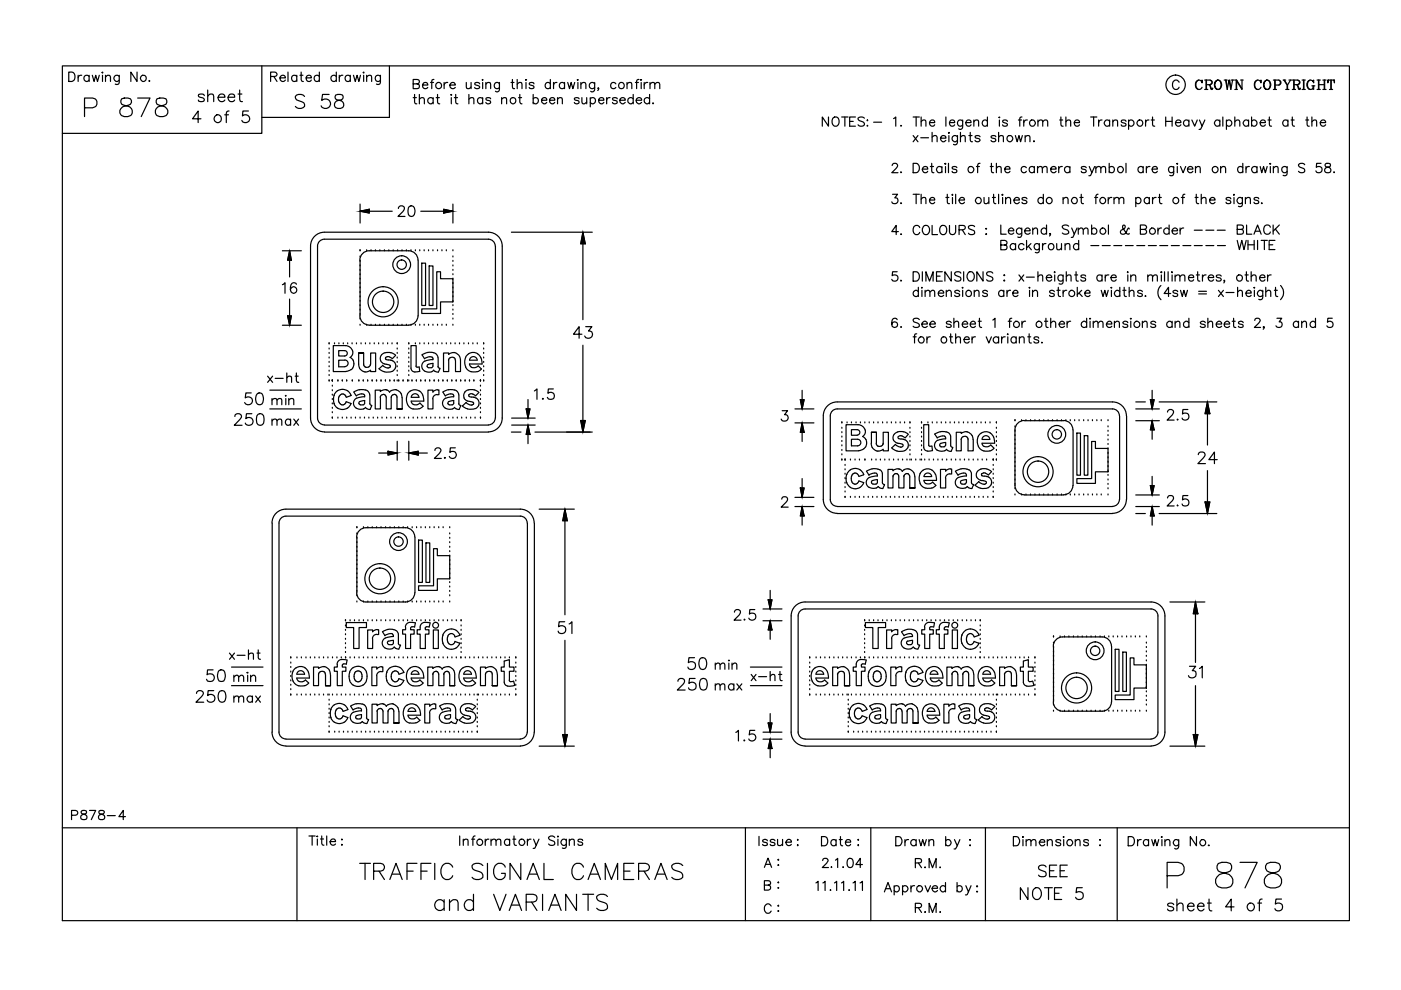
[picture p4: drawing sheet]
<svg xmlns="http://www.w3.org/2000/svg" width="297mm" height="210mm" viewBox="0 0 297 210" stroke-linecap="round" stroke-linejoin="round" font-family="sans-serif">
<g fill="none" stroke="#000" stroke-width=".25">
<path d="M13.2 14h272.9v181.2h-272.9zM14.6 15.3h.7a1.08 1.08 0 0 1 .6 1 1.08 1.08 0 0 1-.6 1h-.7zM16.6 16v1.3M17.3 16a.6 .6 0 0 0-.7 .5M18.9 16.2a.62 .62 0 0 0-.9-.1 .62 .62 0 0 0 0 .9 .62 .62 0 0 0 .9 0M18.9 16v1.3M19.6 16l.4 1.3 .3-1.3 .4 1.3 .4-1.3M21.7 16v1.3M21.7 15.3v.2zM22.4 16.3l.4-.3h.5l.1 1.3M22.4 16v1.3M25.3 16l-.1 1.7-.3 .2-.5-.1"/>
<path d="M25.3 16.2a.64 .64 0 0 0-1-.1 .64 .64 0 0 0 0 1 .64 .64 0 0 0 1-.1M29.1 15.3v2l-1.4-2v2M31.7 17.1h-.1l.1 .2 .1-.2M44 19.1v2.4M50.5 19.9h.8M50.8 19.1v2l.1 .4h.5M55.5 14v14.3h-42.3M57.4 16.2l1.1-.1a.43 .43 0 0 0 0-.7l-1.1-.1v2M58.1 16.2l.6 1.1M59.4 16.5h1.1a.61 .61 0 0 0-.8-.5 .61 .61 0 0 0-.2 1 .6 .6 0 0 0 1 0M61.1 15.3v2M62.9 16.2a.62 .62 0 0 0-.9-.1 .62 .62 0 0 0 0 1 .62 .62 0 0 0 .9-.1"/>
<path d="M62.9 16v1.3M63.6 16h.6M63.9 15.3v1.6l.1 .3 .3 .1M64.9 16.5h1.1a.6 .6 0 0 0-.8-.5 .6 .6 0 0 0-.2 1 .57 .57 0 0 0 1 0M67.7 16.2a.62 .62 0 0 0-.9-.1 .62 .62 0 0 0 0 1 .62 .62 0 0 0 .9-.1M67.7 15.3v2M71.3 16.2a.64 .64 0 0 0-.9-.1 .64 .64 0 0 0 0 1 .64 .64 0 0 0 .9-.1M71.3 15.3v2M71.9 16v1.3M72.7 16a.64 .64 0 0 0-.8 .5M74.3 16.2a.62 .62 0 0 0-.9-.1 .62 .62 0 0 0 0 1 .62 .62 0 0 0 .9-.1M74.3 16v1.3"/>
<path d="M74.9 16l.4 1.3 .4-1.3 .4 1.3 .3-1.3M77.1 16v1.3M77.1 15.3v.2zM77.7 16.3l.5-.3h.5l.1 1.3M77.7 16v1.3M80.7 16l-.1 1.7-.3 .2-.5-.1M80.7 16.2a.62 .62 0 0 0-.9-.1 .62 .62 0 0 0 0 1 .62 .62 0 0 0 .9-.1M82.6 14v10.9h-27.1M87.6 17.8l1.1-.1 .2-.3-.1-.4-.4-.2h-.8v2h.8l.4-.2v-.7l-.4-.1M89.6 18h1.1a.57 .57 0 0 0-.7-.5 .57 .57 0 0 0-.4 .7 .6 .6 0 0 0 .4 .6 .6 .6 0 0 0 .7-.3M91.3 17.5h.6M92 16.8l-.4 .1-.1 .3v1.6"/>
<path d="M94.2 17.5v1.3M94.9 17.5a.64 .64 0 0 0-.7 .5M95.4 18h1.1a.62 .62 0 0 0-.9-.5 .62 .62 0 0 0-.1 1 .65 .65 0 0 0 1 0M98.9 17.5v1.2l.5 .1 .5-.4M99.9 17.5v1.3M101.7 17.8a.6 .6 0 0 0-1.1 0l.1 .1 .9 .3 .1 .3a.65 .65 0 0 1-1.1 0M102.3 17.5v1.3M102.3 16.8v.2zM103 17.9l.5-.4 .4 .1 .1 1.2M103 17.5v1.3M105.9 17.5v1.5a.51 .51 0 0 1-.3 .4 .51 .51 0 0 1-.6-.1M105.9 17.8a.62 .62 0 0 0-.9-.1 .62 .62 0 0 0 0 .9 .62 .62 0 0 0 .9-.1"/>
<path d="M108.3 17.5h.7M108.6 16.8v1.6l.1 .3 .4 .1M109.7 17.9l.4-.4 .5 .1 .1 1.2M109.7 16.8v2M111.5 17.5v1.3M111.5 16.8l.1 .1-.1 .1zM113.2 17.8a.57 .57 0 0 0-1 0l.3 .2 .5 .2a.33 .33 0 0 1 .1 .5 .7 .7 0 0 1-.9-.2M116.7 17.8a.62 .62 0 0 0-.9-.1 .62 .62 0 0 0 0 .9 .62 .62 0 0 0 .9-.1M116.7 16.8v2M117.4 17.5v1.3M118.1 17.5a.58 .58 0 0 0-.7 .5M119.7 17.8a.62 .62 0 0 0-.9-.1 .62 .62 0 0 0 0 .9 .62 .62 0 0 0 .9-.1"/>
<path d="M119.7 17.5v1.3M120.4 17.5l.3 1.3 .4-1.3 .4 1.3 .3-1.3M122.4 16.9h.2zM122.5 17.5v1.3M123.2 17.9l.4-.4 .5 .1 .1 1.2M123.2 17.5v1.3M126.1 17.5v1.5a.54 .54 0 0 1-.9 .3M126.1 17.8a.64 .64 0 0 0-1-.1 .64 .64 0 0 0 0 .9 .64 .64 0 0 0 1-.1M126.9 18.7h-.2h.2l-.2 .5M130.6 17.8a.62 .62 0 0 0-.9-.1 .62 .62 0 0 0 0 .9 .62 .62 0 0 0 .9-.1M132.9 17.9l.5-.4 .5 .1 .1 1.2M132.9 17.5v1.3"/>
<path d="M134.7 17.5h.7M135.5 16.8l-.4 .1-.1 .3v1.6M135.8 16.9h.2zM135.9 17.5v1.3M136.6 17.5v1.3M137.3 17.5a.64 .64 0 0 0-.7 .5M137.8 17.9l.5-.4 .4 .1 .1 1.2M137.8 17.5v1.3M138.8 17.9l.5-.4 .5 .1 .1 1.2M250 17.4a.72 .72 0 0 0-.8-.4 .72 .72 0 0 0-.6 .7 .86 .86 0 0 0 .2 1 .86 .86 0 0 0 .9 .2l.3-.4M254.1 17a1.15 1.15 0 0 0 0 2M254.8 17.3l.1 .3v-.6l-.1 .3a.72 .72 0 0 0-.9-.3 .72 .72 0 0 0-.4 .7 .86 .86 0 0 0 .1 1 .86 .86 0 0 0 1 .2l.3-.4"/>
<path d="M255.4 17h1.2l.4 .4-.1 .4-1.1 .1M255.4 19h.7M255.7 17v2M255.8 17v2M256.3 17.9l.3 .2 .3 .8 .2-.1M256.5 18l.2 .9 .3 .1 .1-.3M256.6 17l.1 .1a.46 .46 0 0 1 .2 .5 .46 .46 0 0 1-.3 .3M258.2 17a1.03 1.03 0 0 0-.7 1 1.03 1.03 0 0 0 .8 1 1.03 1.03 0 0 0 .7-1.1 1.03 1.03 0 0 0-.8-.9 1.12 1.12 0 0 0 0 2M258.3 17a1.16 1.16 0 0 1 0 2M259.6 17h.6M259.9 17l.3 2 .4-2 .4 2 .3-2M259.9 17l.3 1.5"/>
<path d="M260.7 17l.3 1.5M261 17h.6M261.8 19h.6M261.8 17h.4M262.1 17v2M263 17h.6M263.3 18.8l-1.1-1.8v2M263.3 17v2l-1.1-1.8M266.6 17a1.15 1.15 0 0 0 0 2M267.3 17.3v.3v-.6v.3a.72 .72 0 0 0-.9-.3 .72 .72 0 0 0-.4 .7 .86 .86 0 0 0 .1 1 .86 .86 0 0 0 1 .2l.2-.4M268.6 17a1.03 1.03 0 0 0-.7 1 1.03 1.03 0 0 0 .8 1 1.03 1.03 0 0 0 .7-1.1 1.03 1.03 0 0 0-.8-.9 1.12 1.12 0 0 0 0 2M268.7 17a1.16 1.16 0 0 1 0 2"/>
<path d="M270 17h1.1a.53 .53 0 0 1 .5 .5 .53 .53 0 0 1-.5 .5h-.7M270 19h.7M270.3 17v2M270.4 17v2M271.1 17l.4 .4-.1 .4-.3 .2M272 17h.6M272.2 17l.7 1v1M272.3 17l.7 1v1M272.6 19h.7M273.3 17h.5M273.6 17l-.6 1M274 17h1.1l.5 .4-.2 .4-1 .1"/>
<path d="M274 19h.7M274.3 17v2M274.4 17v2M274.8 17.9l.3 .2 .4 .8 .2-.1M275.1 18l.2 .9 .3 .1 .1-.3M275.1 17l.2 .1a.46 .46 0 0 1 .2 .5 .46 .46 0 0 1-.4 .3M276.1 19h.6M276.1 17h.6M276.4 17v2M276.5 17v2M277.8 17a1.15 1.15 0 0 0 0 2M278.1 18.2h.7"/>
<path d="M278.4 17.3l.1 .3v-.6l-.1 .3a.73 .73 0 0 0-.8-.3 .73 .73 0 0 0-.5 .7l.1 .8a.66 .66 0 0 0 .6 .5 .66 .66 0 0 0 .6-.3M278.4 18.2v.8M278.5 18.2v.8M279.2 19h.7M279.2 17h.7M279.5 17v2M279.6 17v2M279.6 17.9h1.2M280.5 19h.6M280.5 17h.6M280.8 17v2M280.9 17v2"/>
<path d="M281.6 17l-.1 .6v-.6h1.4v.6l-.1-.6M281.9 19h.6M282.2 17v2M282.3 17v2M17.9 22.9h1.7a1.04 1.04 0 0 0 1-1.1 1.04 1.04 0 0 0-1-1h-1.7v3.9M25.8 21a.81 .81 0 0 0 .4 1.3l.7 .2a1.13 1.13 0 0 1 1.2 1 1.13 1.13 0 0 1-1 1.2h-.8a1.13 1.13 0 0 1-.9-1.2 1.13 1.13 0 0 1 1.2-1l.7-.2a.78 .78 0 0 0 .4-1.3l-.6-.2zM29.2 20.8h2.6l-1.9 3.9M33.3 21a.81 .81 0 0 0 .4 1.3l.7 .2a1.13 1.13 0 0 1 1.2 1 1.13 1.13 0 0 1-1 1.2h-.7l-.6-.2a1.18 1.18 0 0 1-.3-1.3 1.18 1.18 0 0 1 1.1-.7l.7-.2a.81 .81 0 0 0 .4-1.3l-.6-.2zM42.6 25.2h-1.8l1.2-1.7v2.5M43.3 20.3a.74 .74 0 0 0-1.2 0v.2l1.1 .4 .1 .3a.74 .74 0 0 1-1.2 0M44 20.4l.6-.5 .6 .1 .1 1.5M46.2 20.6h1.5a.76 .76 0 0 0-1.1-.6 .76 .76 0 0 0-.2 1.2 .78 .78 0 0 0 1.3 0"/>
<path d="M47.6 24.3h.8M48.4 20.6h1.4a.75 .75 0 0 0-1.1-.6 .75 .75 0 0 0-.2 1.2 .74 .74 0 0 0 1.3 0M48.6 23.5l-.5 .2-.1 .3v2M52.7 23.5h-1.2l-.1 1.1a.87 .87 0 0 1 1.3 0 .87 .87 0 0 1-.2 1.3 .87 .87 0 0 1-1.2-.4M64.6 20.4a1.28 1.28 0 0 0-2 0 .75 .75 0 0 0 .6 .9l.8 .3a.74 .74 0 0 1 .6 1 1.28 1.28 0 0 1-2 0M69.8 20h-1.4l-.2 1.3a1.06 1.06 0 0 1 1.6-.1 1.06 1.06 0 0 1-.2 1.6 1.06 1.06 0 0 1-1.5-.4M71.2 20.2a.63 .63 0 0 0 .3 1 1.19 1.19 0 0 1 1.4 1.2 1.02 1.02 0 0 1-1.2 .6 1.02 1.02 0 0 1-.8-1 1.27 1.27 0 0 1 1.4-.8 .63 .63 0 0 0 .3-1l-.4-.2zM87.6 20.7h.7M87.9 20v1.6l.1 .3 .4 .1M88.9 21l.5-.3 .4 .1 .2 1.2M88.9 20v2M91.8 21a.64 .64 0 0 0-.9-.1 .64 .64 0 0 0 0 .9 .64 .64 0 0 0 .9-.1"/>
<path d="M91.8 20.7v1.3M92.5 20.7h.6M92.8 20v1.6l.1 .3 .3 .1M95.7 20.7v1.3M95.7 20v.2zM96.3 20.7h.7M96.6 20v1.6l.1 .3 .4 .1M99.4 21a.71 .71 0 0 1 1-.2l.1 1.2M99.4 20v2M102.3 21a.62 .62 0 0 0-.9-.1 .62 .62 0 0 0 0 .9 .62 .62 0 0 0 .9-.1M102.3 20.7v1.3M104 21a.62 .62 0 0 0-1 0 .9 .9 0 0 0 .9 .4l.1 .3a.57 .57 0 0 1-1 0"/>
<path d="M106.4 21a.72 .72 0 0 1 .9-.2l.1 1.2M106.4 20.7v1.3M110 20.7h.6M110.2 20v1.6l.1 .3 .4 .1M113 21a.62 .62 0 0 1 1-.1 .62 .62 0 0 1 0 .9 .62 .62 0 0 1-1-.1M113 20v2M114.8 21.3h1.1a.6 .6 0 0 0-.8-.5 .6 .6 0 0 0-.2 .9 .57 .57 0 0 0 1 0M116.5 21.3h1.1a.6 .6 0 0 0-.8-.5 .6 .6 0 0 0-.2 .9 .57 .57 0 0 0 1 0M118.2 21a.67 .67 0 0 1 .9-.2l.1 1.2M118.2 20.7v1.3M122.8 21a.62 .62 0 0 0-1 0v.2a.9 .9 0 0 1 1 .4v.1a.57 .57 0 0 1-1 0M123.4 20.7l.1 1.2 .4 .1 .5-.4"/>
<path d="M124.4 20.7v1.3M125.2 21a.62 .62 0 0 1 .9-.1 .62 .62 0 0 1 0 .9 .62 .62 0 0 1-.9-.1M125.2 20.7v1.9M126.9 21.3h1.1a.6 .6 0 0 0-.8-.5 .6 .6 0 0 0-.2 .9 .57 .57 0 0 0 1 0M128.6 20.7v1.3M129.3 20.7a.58 .58 0 0 0-.7 .6M130.9 21a.62 .62 0 0 0-1 0 .9 .9 0 0 0 .9 .4l.1 .3a.57 .57 0 0 1-1 0M131.4 21.3h1.2a.62 .62 0 0 0-1-.5 .62 .62 0 0 0 .1 1.1 .54 .54 0 0 0 .9-.2M134.3 21a.64 .64 0 0 0-1-.1 .64 .64 0 0 0 0 .9 .64 .64 0 0 0 1-.1M134.3 20v2M134.9 21.3h1.1a.62 .62 0 0 0-1-.5 .62 .62 0 0 0 .2 1.1 .54 .54 0 0 0 .8-.2M137.7 21a.64 .64 0 0 0-.9-.1 .64 .64 0 0 0 0 .9 .64 .64 0 0 0 .9-.1"/>
<path d="M137.7 20v2M138.4 21.8v.2l.2-.1M175.7 24.8v2l-1.4-2v2M176.6 25.1a.74 .74 0 0 1 .8-.3 .74 .74 0 0 1 .5 .7 .86 .86 0 0 1-.2 1 .86 .86 0 0 1-.9 .2 1.27 1.27 0 0 1-.2-1.6zM178.4 24.8h1.4M179.1 24.8v2M180.1 25.7h.8M181.4 24.8h-1.3v2h1.3M183.3 25.1a.8 .8 0 0 0-1.4 .2l.2 .2 1 .4 .2 .3a.75 .75 0 0 1-.6 .6 .75 .75 0 0 1-.8-.3M183.8 25.5h.2zM183.8 26.7h.2zM185.2 25.9h1.7"/>
<path d="M189.2 35.1l.2-.4 .5-.1 .3 .2 .1 .4-1.2 1.4h1.3M189.5 25.1l.4-.3v2M191 26.6v.2l.1-.1M191 36.4l-.1 .1h.2M193.6 34.6h.6a1.06 1.06 0 0 1 .7 1 1.06 1.06 0 0 1-.7 1h-.6zM193.6 24.8h1.3M193.6 28.7l1 1.4M194.2 24.8v2M194.6 28.7l-1 1.4M195.2 29.2h1.7M195.3 25.8l.5-.4 .4 .1 .1 1.3M195.3 24.8v2"/>
<path d="M195.6 35.9h1.1a.6 .6 0 0 0-.8-.5 .6 .6 0 0 0-.2 .9 .57 .57 0 0 0 1 0M197.1 26h1.1v-.2a.64 .64 0 0 0-1.1 0 .64 .64 0 0 0 .4 1h.3l.4-.3M197.2 35.3h.7M197.5 34.6v1.6l.1 .3 .4 .1M197.6 29.1l.5-.4 .5 .1 .1 1.3M197.6 28.1v2M199.4 29.3h1.1a.57 .57 0 0 0-.5-.6 .57 .57 0 0 0-.6 .6v.2a.61 .61 0 0 0 .5 .6 .61 .61 0 0 0 .6-.3M199.7 35.6a.64 .64 0 0 0-.9-.1 .64 .64 0 0 0 0 .9 .64 .64 0 0 0 .9-.1M199.7 35.3v1.3M200.3 34.7h.2v.1zM200.5 35.3v1.3M200.5 24.8v2"/>
<path d="M201.1 34.6v2M201.1 28.2h.2l-.1 .1zM201.2 28.7v1.4M201.3 26h1.1a.6 .6 0 0 0-.8-.5 .6 .6 0 0 0-.2 1 .57 .57 0 0 0 1 0M202.9 35.6a.62 .62 0 0 0-1 0v.2a.9 .9 0 0 1 1 .4v.1a.57 .57 0 0 1-1 0M203 28.7l-.1 1.8-.3 .2-.4-.1M203 29a.64 .64 0 0 0-.9-.1 .64 .64 0 0 0 0 1 .64 .64 0 0 0 .9-.1M203.6 29.1l.5-.4 .5 .1 .1 1.3M203.6 28.1v2M204.1 25.4v1.6a.51 .51 0 0 1-.3 .4 .51 .51 0 0 1-.5-.1M204.1 25.7a.61 .61 0 0 0-.9-.1 .61 .61 0 0 0 0 1 .61 .61 0 0 0 .9-.1M204.8 26h1.1a.6 .6 0 0 0-.9-.5 .6 .6 0 0 0-.1 1 .57 .57 0 0 0 1 0"/>
<path d="M205.4 28.7h.7M205.7 28.1v1.6l.1 .2 .4 .2M206.5 25.8l.4-.4 .5 .1 .1 1.3M206.5 25.4v1.4M207 35.3h.7M207.8 34.6l-.4 .1-.1 .3v1.6M207.8 29a.65 .65 0 0 0-1.1 0l.1 .2 .9 .3 .1 .3a.6 .6 0 0 1-1.1 0M209.4 25.7a.61 .61 0 0 0-1-.1 .61 .61 0 0 0 0 1 .61 .61 0 0 0 1-.1M209.4 24.8v2M209.9 35.3h.7M210.2 34.6v1.6l.1 .3 .4 .1M211.1 29a.6 .6 0 0 0-1 0l.1 .2a.9 .9 0 0 1 .9 .5v.1a.56 .56 0 0 1-.5 .3 .56 .56 0 0 1-.5-.3"/>
<path d="M211.3 35.7l.4-.4 .5 .1 .1 1.2M211.3 34.6v2M211.7 29.1a.67 .67 0 0 1 1-.3v1.3M211.7 28.1v2M211.9 24.8v.2zM211.9 25.4v1.4M213 35.9h1.1a.6 .6 0 0 0-.8-.5 .6 .6 0 0 0-.2 .9 .57 .57 0 0 0 1 0M213.6 25.7a.57 .57 0 0 0-1 0l.1 .2 .8 .3 .1 .3a.57 .57 0 0 1-1 0M215.3 28.7l.4 1.4 .3-1.4 .4 1.4 .4-1.4M215.9 25.4h.7M216.7 24.8l-.4 .1-.1 .2v1.7M217.1 25.4v1.4"/>
<path d="M217.4 29.1a.67 .67 0 0 1 .9-.3l.1 1.3M217.4 28.7v1.4M217.6 35.6a.62 .62 0 0 0-.9-.1 .62 .62 0 0 0 0 .9 .62 .62 0 0 0 .9-.1M217.8 25.4a.64 .64 0 0 0-.7 .6M219.2 29.8v.3l.1-.2M219.3 35.6a.62 .62 0 0 0-.9-.1 .62 .62 0 0 0 0 .9 .62 .62 0 0 0 .9-.1M219.3 35.3v1.3M220 35.7l.4-.4 .5 .1 .1 1.2M220 35.3v1.3M220.1 25.8l.4-.4 .5 .1 .1 1.3M220.1 25.4v1.4M221 35.7l.5-.4 .4 .1 .1 1.2"/>
<path d="M221.1 25.8l.4-.4 .5 .1 .1 1.3M222.8 35.9h1.1a.61 .61 0 0 0-.8-.5 .61 .61 0 0 0-.2 .9 .6 .6 0 0 0 1 0M224.5 35.3v1.3M224.7 25.4h.6M224.9 24.8v1.6l.1 .3 .4 .1M225.2 35.3a.64 .64 0 0 0-.7 .6M226 25.8l.5-.4 .4 .1 .1 1.3M226 24.8v2M226.8 35.6a.64 .64 0 0 0-.9-.1 .64 .64 0 0 0 0 .9 .64 .64 0 0 0 .9-.1M226.8 35.3v1.3M227.8 26h1.1a.6 .6 0 0 0-.9-.5 .6 .6 0 0 0-.1 1 .57 .57 0 0 0 1 0M230.3 35.6a.65 .65 0 0 0-1.1 0l.1 .2 .9 .2 .1 .3a.6 .6 0 0 1-1.1 0"/>
<path d="M230.9 35.3l.6 1.3 .6-1.3M231.2 24.8h1.4M231.5 36.6l-.3 .6-.3 .1M231.9 24.8v2M232.3 35.7l.5-.4 .5 .1 .1 1.2M232.3 35.3v1.3M232.9 25.4v1.4M233.4 35.7l.5-.4 .4 .1 .1 1.2M233.7 25.4a.58 .58 0 0 0-.8 .6M235.2 35.6a.62 .62 0 0 1 .9-.1 .62 .62 0 0 1 0 .9 .62 .62 0 0 1-.9-.1M235.2 34.6v2M235.3 25.7a.63 .63 0 0 0-1-.1 .63 .63 0 0 0 0 1 .63 .63 0 0 0 1-.1"/>
<path d="M235.3 25.4v1.4M235.9 25.8l.5-.4 .5 .1 .1 1.3M235.9 25.4v1.4M238.7 34.6v2M238.7 25.7a.57 .57 0 0 0-1 0l.1 .2 .8 .3 .1 .3a.57 .57 0 0 1-1 0M239.3 25.7a.63 .63 0 0 1 .9-.1 .63 .63 0 0 1 0 1 .63 .63 0 0 1-.9-.1M239.3 25.4v2M242.4 35.6a.62 .62 0 0 0-.9-.1 .62 .62 0 0 0 0 .9 .62 .62 0 0 0 .9-.1M242.4 35.3v1.3M242.9 25.4v1.4M243 35.3v1.3M243.6 25.4a.58 .58 0 0 0-.7 .6"/>
<path d="M243.8 35.3a.64 .64 0 0 0-.8 .6M244.1 25.4h.6M244.3 35.9h1.1a.6 .6 0 0 0-.9-.5 .6 .6 0 0 0-.1 .9 .57 .57 0 0 0 1 0M244.4 24.8v1.6v.3l.4 .1M247.2 25.7h1.3M247.2 24.8v2M248.5 24.8v2M248.8 35.3v1.8l-.3 .2-.5-.1M248.8 35.6a.62 .62 0 0 0-.9-.1 .62 .62 0 0 0 0 .9 .62 .62 0 0 0 .9-.1M249.2 26h1.2a.61 .61 0 0 0-.9-.5 .61 .61 0 0 0-.2 1 .6 .6 0 0 0 1.1 0M249.6 34.6v.2zM249.6 35.3v1.3"/>
<path d="M250.3 35.3l.5 1.3 .6-1.3M251.8 35.9h1.1a.61 .61 0 0 0-.8-.5 .61 .61 0 0 0-.2 .9 .6 .6 0 0 0 1 0M252.1 25.7a.63 .63 0 0 0-1-.1 .63 .63 0 0 0 0 1 .63 .63 0 0 0 1-.1M252.1 25.4v1.4M252.7 25.4l.6 1.4 .5-1.4M253.5 35.7l.4-.4 .5 .1 .1 1.2M253.5 35.3v1.3M254.3 25.4l.6 1.4 .6-1.4M254.9 26.8l-.3 .5-.4 .1M258.6 25.7a.63 .63 0 0 0-.9-.1 .63 .63 0 0 0 0 1 .63 .63 0 0 0 .9-.1M258.6 25.4v1.4M258.8 35.7l.5-.4 .4 .1 .2 1.2"/>
<path d="M258.8 35.3v1.3M259.3 24.8v2M260 25.7a.63 .63 0 0 1 1-.1 .63 .63 0 0 1 0 1 .63 .63 0 0 1-1-.1M260 25.4v2M261.8 25.8l.5-.4 .4 .1 .2 1.3M261.8 24.8v2M263.5 35.6a.62 .62 0 0 0-.9-.1 .62 .62 0 0 0 0 .9 .62 .62 0 0 0 .9-.1M263.5 34.6v2M264.2 35.3v1.3M264.7 25.7a.63 .63 0 0 0-.9-.1 .63 .63 0 0 0 0 1 .63 .63 0 0 0 .9-.1M264.7 25.4v1.4M264.9 35.3a.58 .58 0 0 0-.7 .6"/>
<path d="M265.4 25.7a.63 .63 0 0 1 .9-.1 .63 .63 0 0 1 0 1 .63 .63 0 0 1-.9-.1M265.4 24.8v2M266.5 35.6a.64 .64 0 0 0-.9-.1 .64 .64 0 0 0 0 .9 .64 .64 0 0 0 .9-.1M266.5 35.3v1.3M267.2 35.3l.3 1.3 .4-1.3 .4 1.3 .4-1.3M267.2 26h1.1a.6 .6 0 0 0-.9-.5 .6 .6 0 0 0-.1 1 .57 .57 0 0 0 1 0M268.8 25.4h.7M269.1 24.8v1.6l.1 .3 .4 .1M269.2 34.7h.2l-.1 .1zM269.3 35.3v1.3M270 35.7l.4-.4 .5 .1 .1 1.2M270 35.3v1.3"/>
<path d="M272.9 35.3v1.5a.53 .53 0 0 1-.9 .4M272.9 35.6a.64 .64 0 0 0-.9-.1 .64 .64 0 0 0 0 .9 .64 .64 0 0 0 .9-.1M273.1 25.7a.61 .61 0 0 0-.9-.1 .61 .61 0 0 0 0 1 .61 .61 0 0 0 .9-.1M273.1 25.4v1.4M273.7 25.4h.7M274 24.8v1.6l.1 .3 .4 .1M276.6 34.9a.74 .74 0 0 0-1.3 .2l.2 .3 1 .4 .1 .5a.84 .84 0 0 1-1.3 0M276.8 25.4h.7M277.1 24.8v1.6l.1 .3 .4 .1M278.1 25.8l.5-.4 .5 .1 .1 1.3M278.1 24.8v2M279.9 26h1.2a.61 .61 0 0 0-.9-.5 .61 .61 0 0 0-.2 1 .6 .6 0 0 0 1.1 0"/>
<path d="M280.1 34.6h-.9l-.1 .9a.7 .7 0 0 1 1-.1 .7 .7 0 0 1-.1 1.1 .7 .7 0 0 1-1-.3M281.1 34.7l-.2 .4 .3 .3a.72 .72 0 0 1 .8 .3 .72 .72 0 0 1 0 .8 .82 .82 0 0 1-1.1-.3 .97 .97 0 0 1 1.1-.9l.1-.4a.73 .73 0 0 0-1-.2zM282.8 36.4v.1h.1M59.9 53.2h4M61.4 53.2l.4 2h-.8zM61.4 53.2v5.5M65.8 52.2v36.4a2.94 2.94 0 0 0 3 3h34.8M67.3 52.2v36.4a1.46 1.46 0 0 0 1.5 1.5h34.8M76.3 53.2h.1M76.3 54.5h.1M76.3 55.4h.1M76.3 56.4h.1"/>
<path d="M76.3 57.3h.1M76.3 58.3h.1M76.3 59.2h.1M76.3 55.2v11.8M76.3 43.3v4M76.3 44.8h6.9M76.3 44.8l2-.4v.8zM77.7 53.2h.1M78.7 53.2h.1M79.6 53.2h.1M80.5 53.2h.1M81.5 53.2h.1"/>
<path d="M82.4 53.2h.1M83.4 53.2h.1M84.3 53.2h.1M84.5 44.2l.2-.4a.71 .71 0 0 1 1 .1 .78 .78 0 0 1-.3 .9l-1 1.1h1.5M85.2 53.2h.1M86.2 53.2h.1M86.8 43.8a.69 .69 0 0 1 1.1 .3 1.14 1.14 0 0 1-.8 1.8 .98 .98 0 0 1-.6-1.3zM87.1 53.2h.1M88.1 53.2h.1M88.6 55.1a1.97 1.97 0 0 0-2-1.9h-8.3a1.97 1.97 0 0 0-2 1.9M88.7 55.2v11.8M89 53.2h.1"/>
<path d="M89.2 44.8h6.8M89.4 55.8h.8v9h-.8zM89.9 53.2h.1M90.9 53.2h.1M91 56.4h.8v8.4h-.8zM91.8 53.2h.1M92.6 57.6h.8v1.5h2.6v4.9h-2.6v2.5h-4v-1h3.2zM92.8 53.2h.1M93.7 53.2h.1M94.1 44.4l1.9 .4-1.9 .4zM94.6 53.2h.1M96 43.3v4"/>
<path d="M96 59.2h.1M96 58.3h.1M96 57.3h.1M96 56.4h.1M96 55.4h.1M96 54.5h.1M96 53.2h.1M103.5 50.7a1.46 1.46 0 0 1 1.5 1.5M103.5 49.2a2.94 2.94 0 0 1 3 3M103.6 49.2h-34.8a2.94 2.94 0 0 0-3 3M103.6 50.7h-34.8a1.46 1.46 0 0 0-1.5 1.5M105 52.2v36.4"/>
<path d="M106.5 52.2v36.4a2.94 2.94 0 0 1-3 3M108.4 49.2h17.2M123.6 49.2l.5 2.5h-1zM123.6 49.2v18.6M189.2 41.2h1.1l-.6 .8a.66 .66 0 0 1 .6 .9 .66 .66 0 0 1-1.1 .1l-.1-.2M190.2 57.6h-1v.9a.7 .7 0 0 1 1-.1 .7 .7 0 0 1-.1 1.1 .7 .7 0 0 1-1-.3M190.5 49.1h-1.4l.9-1.3v1.9M191 43l-.1 .1h.2M191 49.6v.1h.1M191 59.4l-.1 .1h.2M193.6 41.2h1.3M193.6 57.6h.6a1.06 1.06 0 0 1 .7 1 1.06 1.06 0 0 1-.7 1h-.6z"/>
<path d="M194.2 41.2v2M195 48.3a.72 .72 0 0 0-.8-.5 .72 .72 0 0 0-.6 .7 .86 .86 0 0 0 .2 .9 .86 .86 0 0 0 .9 .3l.3-.4M195.3 42.2l.5-.3 .4 .1 .1 1.2M195.3 41.2v2M195.6 57.6v2M195.8 48a.74 .74 0 0 1 .8-.2 .74 .74 0 0 1 .5 .7 .9 .9 0 0 1-.2 .9 .9 .9 0 0 1-1 .3l-.1-.3a1.15 1.15 0 0 1 0-1.4zM196.3 59.6v-2l.8 2 .7-2v2M197.1 42.4h1.1v-.2a.64 .64 0 0 0-1.1 0 .64 .64 0 0 0 .4 1h.3l.4-.3M197.6 47.8v1.9h1.2M198.6 58.5h.7M199.4 48a.74 .74 0 0 1 .8-.2 .74 .74 0 0 1 .5 .7 .86 .86 0 0 1-.2 .9 .86 .86 0 0 1-.9 .3 1.27 1.27 0 0 1-.2-1.7zM199.8 57.6h-1.2v2h1.2"/>
<path d="M200.5 41.9h.7M200.8 41.2v1.6l.1 .3 .4 .1M201.3 47.8v1.4a.66 .66 0 0 0 .7 .6 .66 .66 0 0 0 .6-.6v-1.4M201.7 57.6v2l-1.4-2v2M201.9 41.9v1.3M201.9 41.2v.2zM202.6 41.2v2M203.3 42.4h1.2a.6 .6 0 0 0-.9-.5 .6 .6 0 0 0-.1 1 .56 .56 0 0 0 .5 .3 .56 .56 0 0 0 .5-.3M203.3 48.7l1.2-.1 .2-.3-.1-.3-.4-.2h-.9v1.9M203.7 57.9a.73 .73 0 0 0-.7-.3 .73 .73 0 0 0-.6 .5l.2 .3 1 .4 .1 .5a.84 .84 0 0 1-1.3 0M204 48.7l.7 1M204.3 57.6v2"/>
<path d="M205.4 57.7a.99 .99 0 0 1 1.2 .7 .99 .99 0 0 1-.6 1.2 1.06 1.06 0 0 1-1-.8 1.06 1.06 0 0 1 .4-1.1zM206.6 48a.75 .75 0 0 0-1.3 .3l.2 .2 .8 .3a.47 .47 0 0 1 .4 .4 .47 .47 0 0 1-.2 .5 .91 .91 0 0 1-1.2-.3M208.4 57.6v2l-1.3-2v2M208.6 41.9l.1 1.2 .5 .1 .4-.4M209 48.5h.2zM209 49.7h.2zM209.6 41.9v1.3M210.4 41.9h.6M210.5 57.9a.73 .73 0 0 0-.7-.3 .73 .73 0 0 0-.6 .5l.2 .3 1 .4 .1 .5a.84 .84 0 0 1-1.3 0M210.7 41.2v1.6l.1 .3 .3 .1M211.7 41.2v2M212.2 51.9l1.1-.1 .2-.2-.1-.4-.4-.2h-.8v2h.8a.51 .51 0 0 0 .5-.5 .51 .51 0 0 0-.5-.6"/>
<path d="M212.2 47.7v2h1.1M212.6 41.2v.2l-.2-.1zM212.6 41.9v1.3M212.8 58.4h.2zM212.9 59.4l.1 .1-.1 .1zM213.2 42.2l.5-.3 .4 .1 .2 1.2M213.2 41.9v1.3M213.8 48.9h1.1a.62 .62 0 0 0-.8-.5 .62 .62 0 0 0-.2 1 .65 .65 0 0 0 1 0M215 42.4h1.1a.61 .61 0 0 0-.8-.5 .61 .61 0 0 0-.2 1 .6 .6 0 0 0 1 0M215.3 51.9a.63 .63 0 0 0-.9-.1 .63 .63 0 0 0 0 1 .63 .63 0 0 0 .9-.1M215.3 51.6v1.4M216 58.3l1.1 1.3"/>
<path d="M216.6 48.3v1.6a.53 .53 0 0 1-.8 .3M216.6 48.6a.64 .64 0 0 0-.9-.1 .64 .64 0 0 0 0 1 .64 .64 0 0 0 .9-.1M217.1 58.3l-1.1 1.3M217.1 51.9a.63 .63 0 0 0-.9-.1 .63 .63 0 0 0 0 1 .63 .63 0 0 0 .9-.1M217.3 48.9h1.1a.62 .62 0 0 0-.9-.5 .62 .62 0 0 0-.1 1 .65 .65 0 0 0 1 0M217.6 58.8h1.7M217.6 51v2M217.7 42.2a.6 .6 0 0 0-1 0l.1 .1 .6 .2 .3 .4a.6 .6 0 0 1-1 0M218 52.2l.7 .8M218.6 51.6l-1 1M219 48.7l.4-.4 .5 .2 .1 1.2M219 48.3v1.4"/>
<path d="M220.1 58.7l.4-.4 .5 .1 .1 1.2M220.1 57.6v2M220.4 51.6l-.1 1.8-.3 .2-.5-.1M220.4 51.9a.61 .61 0 0 0-.9-.1 .61 .61 0 0 0 0 1 .61 .61 0 0 0 .9-.1M221 51.6v1.4M221.2 42.2a.63 .63 0 0 0-.9-.1 .63 .63 0 0 0 0 .9 .63 .63 0 0 0 .9-.1M221.2 41.2v2M221.8 51.6a.58 .58 0 0 0-.8 .6M221.8 58.8h1.2a.61 .61 0 0 0-.9-.5 .61 .61 0 0 0-.2 1 .6 .6 0 0 0 1.1 0M221.9 48.6a.64 .64 0 0 0-1-.1 .64 .64 0 0 0 0 1 .64 .64 0 0 0 1-.1M221.9 47.7v2M222.7 49.6h-.2h.2l-.2 .4"/>
<path d="M223.6 57.6v.2zM223.6 58.3v1.3M224 51.6l.1 1.3 .5 .1 .5-.4M225.1 51.6v1.4M225.4 42.2l.5-.3 .4 .1 .2 1.2M225.4 41.9v1.3M225.4 58.3l-.1 1.8-.3 .1h-.4M225.4 58.5a.62 .62 0 0 0-.9 0 .62 .62 0 0 0 0 .9 .62 .62 0 0 0 .9-.1M225.8 52l.5-.4 .5 .1v1.3M225.8 51.6v1.4M226.1 58.7l.4-.4 .5 .1 .1 1.2M226.1 57.6v2"/>
<path d="M226.6 48a.8 .8 0 0 0-1.4 .2l.2 .3 1 .3 .2 .3a.68 .68 0 0 1-.4 .6 .68 .68 0 0 1-.8-.1l-.2-.2M227.2 48.3l.6 1.4 .6-1.4M227.8 49.7l-.3 .5-.4 .1M227.9 58.3h.6M228.1 57.6v1.6l.1 .3 .4 .1M228.6 48.7l.5-.4 .4 .2 .2 1.2M228.6 48.3v1.4M228.7 51.9a.61 .61 0 0 0-.9-.1 .61 .61 0 0 0 0 1 .61 .61 0 0 0 .9-.1M228.7 51v2M229 41.9h.6M229.2 41.2v1.6l.1 .3 .4 .1M229.7 48.7l.4-.4 .5 .2 .1 1.2"/>
<path d="M230.2 58.5a.62 .62 0 0 0-1 0v.3a.9 .9 0 0 1 1 .4v.1a.57 .57 0 0 1-1 0M231.3 52.1h1.7M231.5 48.6a.62 .62 0 0 1 .9 0 .62 .62 0 0 1 0 .9 .62 .62 0 0 1-.9-.1M231.5 47.7v2M232.1 41.9h.6M232.8 41.2l-.3 .1-.2 .3v1.6M233.7 58.5a.62 .62 0 0 0-1 0 .62 .62 0 0 0 0 .9 .62 .62 0 0 0 1-.1M233.7 58.3v1.3M233.7 52.1h1.7M234.3 58.3v1.3M235 41.9v1.3M235 47.7v2"/>
<path d="M235.1 58.3a.6 .6 0 0 0-.8 .5M235.6 58.8h1.1a.6 .6 0 0 0-.9-.5 .6 .6 0 0 0-.2 1 .57 .57 0 0 0 1.1 0M235.7 41.9a.64 .64 0 0 0-.7 .5M236.1 52.1h1.7M236.2 42.2l.5-.3 .4 .1 .2 1.2M236.2 41.9v1.3M237.3 42.2l.4-.3 .5 .1 .1 1.2M238.6 52.1h1.7M239.1 57.6v.2zM239.1 58.3v1.3M239.4 48.6l-.2-.3-.3 .8a.7 .7 0 0 1-.6 .6 .7 .7 0 0 1-.8-.4l.2-.5 .8-.5a.39 .39 0 0 0-.2-.6l-.2 .1a.73 .73 0 0 0 .2 .9l.5 .7a.42 .42 0 0 0 .6 .2v-.1M239.7 58.7l.5-.4 .5 .1 .1 1.2"/>
<path d="M239.7 58.3v1.3M240.8 42.2a.61 .61 0 0 1 .9-.1 .61 .61 0 0 1 0 .9 .61 .61 0 0 1-.9-.1M240.8 41.9v1.9M241 52.1h1.7M241.8 48.6h1.1l.2-.3-.1-.4-.4-.2h-.8v2h.8a.51 .51 0 0 0 .5-.6 .51 .51 0 0 0-.5-.5M243.3 58.7l.5-.4 .5 .1 .1 1.2M243.3 58.3v1.3M243.5 52.1h1.7M243.7 42.2a.61 .61 0 0 0-.9-.1 .61 .61 0 0 0 0 .9 .61 .61 0 0 0 .9-.1M243.7 41.9v1.3M244.4 41.9v1.3M244.4 58.7l.4-.4 .5 .1 .1 1.2"/>
<path d="M245.1 41.9a.64 .64 0 0 0-.7 .5M245.5 48.3v1.4M245.6 41.9h.6M245.8 41.2v1.6l.2 .3 .4 .1M245.9 52.1h1.7M246.2 57.6l.2 .1-.2 .1zM246.2 58.3v1.3M246.3 48.3a.72 .72 0 0 0-.8 .6M246.9 57.6v2M247.7 57.6v2M247.9 48.6a.64 .64 0 0 0-1-.1 .64 .64 0 0 0 0 1 .64 .64 0 0 0 1-.1M247.9 47.7v2"/>
<path d="M248.3 52.1h1.7M248.4 57.7h.2l-.1 .1zM248.5 48.9h1.2a.62 .62 0 0 0-.9-.5 .62 .62 0 0 0-.2 1 .65 .65 0 0 0 1.1 0M248.5 58.3v1.3M249.1 58.7l.5-.4 .5 .1 .1 1.2M249.1 58.3v1.3M250.2 58.7l.5-.4 .4 .1 .1 1.2M250.2 48.3v1.4M250.5 41.9h.6M250.8 52.1h1.7M251 48.3a.72 .72 0 0 0-.8 .6M251.2 41.2l-.4 .1v.3v1.6"/>
<path d="M252 58.8h1.1a.6 .6 0 0 0-.9-.5 .6 .6 0 0 0-.1 1 .57 .57 0 0 0 1 0M253.2 48.8h1.7M253.2 52.1h1.7M253.4 41.9h.6M253.6 41.2v1.6l.2 .3 .3 .1M253.6 58.3h.7M253.9 57.6v1.6l.1 .3 .4 .1M254.7 42.2l.5-.3 .4 .1 .1 1.2M254.7 41.2v2M254.9 58.3v1.3M255.7 48.8h1.7M255.7 52.1h1.7"/>
<path d="M255.7 58.3a.64 .64 0 0 0-.8 .5M256.2 58.8h1.1a.61 .61 0 0 0-.8-.5 .61 .61 0 0 0-.2 1 .6 .6 0 0 0 1 0M256.5 42.4h1.1a.61 .61 0 0 0-.8-.5 .61 .61 0 0 0-.2 1 .6 .6 0 0 0 1 0M258.1 48.8h1.7M258.1 52.1h1.7M258.9 58.5a.65 .65 0 0 0-1 0l.1 .3 .8 .2 .1 .3a.6 .6 0 0 1-1 0M259.6 59.5h-.1l.1-.1v.1l-.1 .5M261 42.2a.57 .57 0 0 0-1.1 0l.1 .1a.9 .9 0 0 1 1 .5v.1a.57 .57 0 0 1-1.1 0M261.6 41.9v1.3M261.6 41.2v.2zM262.3 48.6h1.2l.1-.3-.1-.4-.3-.2h-.9v2h.9l.3-.2v-.7l-.3-.2M262.3 51l.5 1.9 .5-1.9 .5 1.9 .4-1.9"/>
<path d="M263.4 41.9l-.1 1.7-.3 .2-.4-.1M263.4 42.2a.63 .63 0 0 0-.9-.1 .63 .63 0 0 0 0 .9 .63 .63 0 0 0 .9-.1M264 58.3h.6M264 42.2l.6-.3 .4 .1 .1 1.2M264 41.9v1.3M264.3 57.6v1.6v.3l.4 .1M264.3 47.7v2h1.1M264.6 51v1.9M264.6 51.9h1.3M265.3 58.7l.4-.4 .5 .1 .1 1.2M265.3 57.6v2M265.9 49.7l.7-2 .8 2"/>
<path d="M265.9 51v1.9M266.2 49h.9M266.6 51v1.9M266.9 42.2a.57 .57 0 0 0-1 0l.1 .1 .8 .3 .1 .3a.57 .57 0 0 1-1 0M267.1 58.8h1.1a.57 .57 0 0 0-.6-.5 .57 .57 0 0 0-.5 .5v.2a.61 .61 0 0 0 .4 .6 .61 .61 0 0 0 .7-.3M267.4 51h1.3M267.5 43l-.1 .1h.2M268.1 51v1.9M268.7 58.3v1.3M269.1 51.9h.7M269.3 48.2a.72 .72 0 0 0-.8-.5 .72 .72 0 0 0-.6 .8 .85 .85 0 0 0 .2 .9 .85 .85 0 0 0 1 .2l.2-.4M269.5 58.3a.64 .64 0 0 0-.8 .5"/>
<path d="M269.9 47.7v2M270.3 51h-1.2v1.9h1.2M270.4 48.6l.8 1.1M271.2 47.7l-1.3 1.3M56.7 79.8l1.1 1.3M57.8 79.8l-1.1 1.3M59.9 60.4l.5-.5v2.3M59.9 69h4M60.8 79.1v2M61 67h.8l-.4 2zM61.4 63.4v5.6M62.6 79.8h.6"/>
<path d="M62.8 79.1v1.6l.2 .3 .3 .1M62.8 60.3a.6 .6 0 0 0-.9-.2 1.26 1.26 0 0 0 .4 2.1 .69 .69 0 0 0 .6-.7 .69 .69 0 0 0-.6-.7 .69 .69 0 0 0-.7 .6M69.8 72.9h.1M69.8 79.6h.1M69.8 78.7h.1M69.8 77.8h.1M69.8 76.8h.1M69.8 75.9h.1M69.8 74.9h.1M69.8 74h.1M70.9 72.9h.1M71.9 72.9h.1"/>
<path d="M72.8 72.9h.1M73.1 74.3a.57 .57 0 0 1 .5 .6 .57 .57 0 0 1-.5 .6M73.1 74.3h-1.3v1.2h1.3M73.1 76.3a.7 .7 0 0 1 .7 .7 .7 .7 0 0 1-.7 .7M73.1 76.4h-1.3v1.4h1.3M73.3 73.3a1.59 1.59 0 0 1 1.4 1.1M73.3 73.3h-2.6v5.5h2.7l1-.5M73.7 72.9h.1M74.6 72.9h.1M74.8 74.4a1.21 1.21 0 0 1-.6 1.4l.7 .6M74.9 76.4l.1 .8M75 77.1l-.2 .9-.3 .4"/>
<path d="M75.6 72.9h.1M76 74.8v2.4M76 77.2l.4 1.1 .8 .5M76.3 67a1.97 1.97 0 0 0 2 1.9M76.3 60.1h.1M76.3 61h.1M76.3 62h.1M76.3 62.9h.1M76.3 63.9h.1M76.3 64.8h.1M76.3 65.7h.1M76.3 66.7h.1"/>
<path d="M76.3 67.6h.1M76.3 69h.1M76.6 72.9h.1M77.1 74.8h-1.1h1.1v2.4M77.1 77.2a.72 .72 0 0 0 .6 .7 .72 .72 0 0 0 .8-.4M77.5 72.9h.1M77.7 69h.1M78.3 69h8.4M78.4 72.9h.1M78.5 77.3v.2M78.5 78.5l-.5 .3h-.8M78.5 77.2v.2"/>
<path d="M78.6 77.2v-2.4h1v4h-1v-.3M78.7 69h.1M79.3 72.9h.1M79.6 69h.1M80.3 72.9h.1M80.5 69h.1M81.1 77.5l.5 .3 .6 .2M81.2 77.5l-.9 .7a2.37 2.37 0 0 0 3.4 .1l.1-.3M81.2 72.9h.1M81.5 77.1l.6 .2M81.5 69h.1M81.8 76.1l.1 .1"/>
<path d="M81.9 76.2l.4 .1M82.1 77.3l.6 .2v.4M82.2 72.9h.1M82.3 76.3l.6 .1M82.4 69h.1M82.4 78h-.2M82.6 75.7a.45 .45 0 0 0-.6-.1 .45 .45 0 0 0-.2 .6M82.6 75.7l.6 .4M82.7 77.9l-.3 .1M82.9 76.4l.3 .1M82.9 76.4h.1M83.1 72.9h.1"/>
<path d="M83.3 76.5a1.21 1.21 0 0 1 .5 1.5M83.4 69h.1M83.9 75.3a2.12 2.12 0 0 0-3.2 .2v1l.3 .4 .5 .3M83.9 75.4l-.7 .6M84.2 72.9h.1M84.2 74h.1M84.2 74.9h.1M84.2 75.9h.1M84.2 76.8h.1M84.2 77.8h.1M84.2 78.7h.1M84.2 79.6h.1"/>
<path d="M84.3 69h.1M85.2 69h.1M86.2 69h.1M86.7 72.9h.1M86.7 79.6h.1M86.7 78.7h.1M86.7 77.8h.1M86.7 76.8h.1M86.7 75.9h.1M86.7 74.9h.1M86.7 74h.1M87.1 69h.1"/>
<path d="M87.1 78l.3 .6 .6 .3M88.1 69h.1M88.1 72.9h.1M88.2 77.6l.2 .3M88.2 77.6v-4.3h-1.1v4.8M88.5 77.9l.4-.1 .1 1M88.6 67a1.97 1.97 0 0 1-2 1.9M89 78.7l-1 .2M89 69h.1M89 72.9h.1M89.5 75.3l.5 .7 1.2-.4 .5 .2 .1 .5M89.9 69h.1"/>
<path d="M89.9 72.9h.1M90.6 77.7l.3 .3M90.6 74.7l-1.1 .5M90.7 74.7a1.58 1.58 0 0 1 2.2 1.1M90.9 69h.1M90.9 72.9h.1M91.8 76.2l-.9 .1a1.33 1.33 0 0 0-1.5 1.5 1.33 1.33 0 0 0 1.8 1.1l.4-.1M91.8 69h.1M91.8 77l-.2 .9h-.7M91.8 72.9h.1M91.8 77l-1 .2-.2 .2v.3M92 78.5l-.4 .3"/>
<path d="M92.7 72.9h.1M92.8 69h.1M92.9 77.7l.3 .4M92.9 75.9v1.8M93.2 78.1l-.3 .8-.6-.2-.3-.2M93.7 69h.1M93.7 72.9h.1M94.6 69h.1M94.6 72.9h.1M95.1 75.1v-.3h-1.1v4h1.1v-2.4M95.2 76.2l-.1 .2M95.5 75.8l-.3 .3"/>
<path d="M95.6 72.9h.1M96 69h.1M96 67.6h.1M96 66.7h.1M96 65.7h.1M96 64.8h.1M96 63.9h.1M96 62.9h.1M96 62h.1M96 61h.1M96 60.1h.1M96.1 75.8h.1"/>
<path d="M96.1 75.8h-.6M96.2 74.7l.8 .4 .4 .4M96.2 74.8h-.6l-.5 .3M96.3 75.8l.2 .3M96.5 72.9h.1M96.5 76.1v.3M97.4 72.9h.1M97.4 75.6l.2 .8v2.4h-1v-2.3M98.4 72.9h.1M98.7 77.8a1.76 1.76 0 0 0 1.2 1M99.3 72.9h.1M99.5 77.1a1.02 1.02 0 0 0 .8 .9 1.02 1.02 0 0 0 1.1-.4"/>
<path d="M99.6 76.4h1.5M100.3 72.9h.1M101.2 76.4a.83 .83 0 0 0-.8-.8 .83 .83 0 0 0-.9 .8M101.2 72.9h.1M101.2 78.8h-1.3M101.4 77.6l.7 .6M101.9 75.9a1.8 1.8 0 0 0-2.2-1.1 1.8 1.8 0 0 0-1.2 2.2l.3 .8M102 75.9l.2 1.3h-2.6M102.1 78.2l-.9 .6M102.5 72.9h.1M102.5 74h.1M102.5 74.9h.1"/>
<path d="M102.5 75.9h.1M102.5 76.8h.1M102.5 77.8h.1M102.5 78.7h.1M102.5 79.6h.1M123.4 70.9h-1.8l1.2-1.6v2.4M123.6 73.2v18.4M124.2 69.3h1.3l-.7 .9a.79 .79 0 0 1 .8 .9 .79 .79 0 0 1-1 .6l-.4-.1-.2-.4M190.2 67.8a.59 .59 0 0 0-.8-.2 1.46 1.46 0 0 0 0 1.7 .61 .61 0 0 0 .9-.3 .61 .61 0 0 0-.5-.8 .61 .61 0 0 0-.7 .6M191 69.3v.1l.1-.1M193.6 71.4h.6M194.4 70.8l-.4 .1-.1 .2v1.6"/>
<path d="M194.7 61.8a.62 .62 0 0 0-.9 0 .62 .62 0 0 0 0 .9 .62 .62 0 0 0 .9-.1M194.7 60.9v2M194.9 67.8a.73 .73 0 0 0-.7-.4 .73 .73 0 0 0-.6 .5l.2 .3 1 .5 .1 .5a.92 .92 0 0 1-1.3 0M195.5 68.7h1.1a.62 .62 0 0 0-.9-.5 .62 .62 0 0 0-.1 1 .65 .65 0 0 0 1 0M195.5 61.6v1.3M195.5 60.9v.2zM196.1 61.9l.5-.3 .5 .1 .1 1.2M196.1 61.6v1.3M196.5 71.4v1.3M197.2 68.7h1.1a.62 .62 0 0 0-.9-.5 .62 .62 0 0 0-.2 1 .65 .65 0 0 0 1.1 0M197.2 61.9l.4-.3 .5 .1 .1 1.2M197.2 71.4a.58 .58 0 0 0-.7 .6"/>
<path d="M198.9 62.1h1.2a.62 .62 0 0 0-.9-.5 .62 .62 0 0 0-.2 1 .65 .65 0 0 0 1.1 0M200.6 61.9l.5-.3 .5 .1 .1 1.2M200.6 61.6v1.3M201.3 71.4h.6M201.6 70.8v1.5l.1 .3 .3 .1M201.7 68.4a.6 .6 0 0 0-1.1 0l.1 .2 .9 .3 .1 .3a.65 .65 0 0 1-1.1 0M202.2 68.5l.5-.4 .5 .1 .1 1.2M202.2 67.5v1.9M202.6 71.8l.5-.4 .5 .1v1.2M202.6 70.8v1.9M203.5 61.8a.6 .6 0 0 0-1.1 0l.3 .3 .6 .2 .2 .3a.65 .65 0 0 1-1.1 0M204 68.7h1.2a.62 .62 0 0 0-.9-.5 .62 .62 0 0 0-.2 1 .65 .65 0 0 0 1.1 0"/>
<path d="M204.1 61.6v1.3M204.1 60.9v.2zM204.4 72h1.1a.6 .6 0 0 0-.8-.5 .6 .6 0 0 0-.2 .9 .57 .57 0 0 0 1 0M205.7 68.7h1.1a.56 .56 0 0 0-.5-.6 .56 .56 0 0 0-.6 .6 .61 .61 0 0 0 .4 .7 .61 .61 0 0 0 .7-.2M206.1 71.4v1.3M206.6 61.9l.4-.3 .5 .1 .1 1.2M206.6 61.6v1.3M206.8 71.4a.58 .58 0 0 0-.7 .6M207.4 68.1h.6M207.7 67.5v1.6l.1 .2 .3 .1M209.1 71.4l.5 1.3 .6-1.3M209.4 61.8a.57 .57 0 0 0-1.1 0l.3 .3 .5 .1a.33 .33 0 0 1 .2 .6 .7 .7 0 0 1-1-.2"/>
<path d="M210.5 67.9l.5-.4v1.9M211.7 71.7a.63 .63 0 0 0-.9-.1 .63 .63 0 0 0 0 .9 .63 .63 0 0 0 .9-.1M211.7 71.4v1.3M212.4 71.4v1.3M212.8 61.8a.62 .62 0 0 0-.9 0 .62 .62 0 0 0 0 .9 .62 .62 0 0 0 .9-.1M212.8 61.6v1.3M213.1 71.4a.64 .64 0 0 0-.7 .6M213.5 61.6v1.3M213.7 70.8v.2zM213.7 71.4v1.3M213.8 68.1h.6M214.3 61.6a.66 .66 0 0 0-.8 .5"/>
<path d="M214.5 67.5l-.4 .1v.3v1.5M214.7 62.1h1.1a.55 .55 0 0 0-.5-.6 .55 .55 0 0 0-.6 .6 .61 .61 0 0 0 .4 .7 .61 .61 0 0 0 .7-.2M215.4 71.7a.61 .61 0 0 0-.9-.1 .61 .61 0 0 0 0 .9 .61 .61 0 0 0 .9-.1M215.4 71.4v1.3M216.1 71.8l.5-.4 .5 .1v1.2M216.1 71.4v1.3M216.7 68.1v1.3M217.4 68.1a.72 .72 0 0 0-.7 .6M217.9 71.4h.6M218.2 70.8v1.5l.1 .3 .4 .1M218.3 60.9v.2zM218.3 61.6v1.3"/>
<path d="M218.9 61.9l.5-.3 .5 .1 .1 1.2M218.9 61.6v1.3M220.2 71.7a.57 .57 0 0 0-1 0l.1 .2 .8 .3 .1 .2a.57 .57 0 0 1-1 0M220.9 72.6h-.1h.2M221.5 68.1h.6M221.8 67.5v1.6v.2l.4 .1M222.8 68.5l.4-.4 .5 .1 .1 1.2M222.8 67.5v1.9M223.5 61.8a.57 .57 0 0 0-1 0 .9 .9 0 0 0 .9 .5l.1 .3a.62 .62 0 0 1-1 0M224.1 61.6h.7M224.4 60.9v1.6l.1 .3 .3 .1M224.6 68.7h1.1a.57 .57 0 0 0-.6-.6 .57 .57 0 0 0-.5 .6v.2a.63 .63 0 0 0 .4 .5 .63 .63 0 0 0 .7-.2"/>
<path d="M225.4 61.6v1.3M226.2 61.6a.72 .72 0 0 0-.8 .5M226.2 68.1v1.3M227 68.1a.72 .72 0 0 0-.8 .6M228.4 60.9v2M228.8 62.1l.7 .8M229.3 61.6l-.9 .9M230 62.1h1.1a.56 .56 0 0 0-.5-.6 .56 .56 0 0 0-.6 .6 .61 .61 0 0 0 .4 .7 .61 .61 0 0 0 .7-.2M230.4 68.4a.64 .64 0 0 0-.9-.1 .64 .64 0 0 0 0 1 .64 .64 0 0 0 .9-.1M230.4 67.5v1.9M231 67.6h.2zM231.1 68.1v1.3"/>
<path d="M231.8 68.5l.5-.4 .4 .1 .1 1.2M231.8 68.1v1.3M232.8 68.5l.5-.4 .5 .1 .1 1.2M233.5 61.6l.4 1.3 .3-1.3 .4 1.3 .4-1.3M234.6 68.7h1.1a.57 .57 0 0 0-.5-.6 .57 .57 0 0 0-.6 .6 .64 .64 0 0 0 .4 .7 .64 .64 0 0 0 .7-.2M235.6 61h.1zM235.6 61.6v1.3M236.3 68.5l.4-.4 .6 .1v1.2M236.3 68.1v1.3M237.4 61.8a.64 .64 0 0 0-.9 0 .64 .64 0 0 0 0 .9 .64 .64 0 0 0 .9-.1M237.4 60.9v2M238.1 61.6h.6"/>
<path d="M238.4 60.9v1.6v.3l.4 .1M239.1 68.4a.6 .6 0 0 0-1 0l.3 .3 .6 .2 .1 .3a.65 .65 0 0 1-1 0M239.4 61.9l.5-.3 .4 .1 .1 1.2M239.4 60.9v2M239.7 67.5l.2 .1h-.2zM239.7 68.1v1.3M242.2 68.5l.5-.4 .4 .1 .1 1.2M242.2 68.1v1.3M242.2 61.8a.57 .57 0 0 0-1 0 .9 .9 0 0 0 .9 .5l.1 .3a.62 .62 0 0 1-1 0M242.9 62.7l-.1 .1h.2M245 68.4a.6 .6 0 0 0-1 0l.1 .2 .8 .3 .1 .3a.65 .65 0 0 1-1 0M246.1 60.5a2.08 2.08 0 0 0 0 3"/>
<path d="M248.2 62.2h-1.4l.9-1.3v2M248.5 68.4a.64 .64 0 0 0-.9-.1 .64 .64 0 0 0 0 1 .64 .64 0 0 0 .9-.1M248.5 68.1v1.3M249.1 68.5l.5-.4 .5 .1 .1 1.2M249.1 68.1v1.3M249.7 61.8a.57 .57 0 0 0-1 0l.3 .3 .4 .1a.33 .33 0 0 1 .2 .6 .7 .7 0 0 1-.9-.2M250.3 61.6l.4 1.3 .3-1.3 .4 1.3 .4-1.3M252.1 68.4a.64 .64 0 0 0-1-.1 .64 .64 0 0 0 0 1 .64 .64 0 0 0 1-.1M252.1 67.5v1.9M254.1 61.8h1.7M254.1 62.3h1.7M255.5 68.4a.6 .6 0 0 0-1 0l.3 .3 .7 .2v.3a.65 .65 0 0 1-1 0"/>
<path d="M256.1 68.5l.5-.4 .4 .1 .1 1.2M256.1 67.5v1.9M257.9 68.7h1.1a.62 .62 0 0 0-.9-.5 .62 .62 0 0 0-.1 1 .65 .65 0 0 0 1 0M258.3 61.6l1.1 1.3M259.4 61.6l-1.1 1.3M259.6 68.7h1.1a.62 .62 0 0 0-.9-.5 .62 .62 0 0 0-.2 1 .65 .65 0 0 0 1.1 0M259.9 62h1.7M261.3 68.1h.6M261.5 67.5v1.6l.1 .2 .4 .1M262.4 61.9l.5-.3 .4 .1 .1 1.2M262.4 60.9v2M263.6 68.4a.56 .56 0 0 0-.5-.3 .56 .56 0 0 0-.5 .3l.1 .2a.9 .9 0 0 1 .9 .5v.1a.6 .6 0 0 1-1 0"/>
<path d="M264.2 62.1h1.1a.55 .55 0 0 0-.6-.6 .55 .55 0 0 0-.5 .6 .61 .61 0 0 0 .3 .7 .61 .61 0 0 0 .8-.2M266 61.6v1.3M266 60.9v.2zM266 67.9l.1-.3 .3-.1 .7 .1a.56 .56 0 0 1-.2 .9l-.9 .9h1.3M267.7 61.6v1.5a.53 .53 0 0 1-.8 .4M267.7 61.8a.64 .64 0 0 0-.9 0 .64 .64 0 0 0 0 .9 .64 .64 0 0 0 .9-.1M268 69.3h-.2h.2l-.2 .5M268.4 61.9l.4-.3 .5 .1 .1 1.2M268.4 60.9v2M270.2 61.6h.6M270.4 60.9v1.6l.1 .3 .4 .1M270.7 67.5h1.1l-.6 .7a.65 .65 0 0 1 .6 1 .65 .65 0 0 1-1.1 .1l-.2-.2"/>
<path d="M271.5 60.5a2.08 2.08 0 0 1 0 3M275.3 68.4a.62 .62 0 0 0-.9-.1 .62 .62 0 0 0 0 .9 .62 .62 0 0 0 .9 0M275.3 68.1v1.3M276 68.5l.5-.4 .4 .1 .1 1.2M276 68.1v1.3M278.9 68.4a.64 .64 0 0 0-.9-.1 .64 .64 0 0 0 0 1 .64 .64 0 0 0 .9-.1M278.9 67.5v1.9M282.5 67.5h-1l-.1 .8a.69 .69 0 0 1 1.1 .1 .69 .69 0 0 1-.2 1 .69 .69 0 0 1-1-.3M49.8 88.3a.5 .5 0 0 1 .5-.6h.4a.58 .58 0 0 1 .4 .9l-1.4 1.6h1.6M53.3 83.3h-1.2l-.1 1.1a.88 .88 0 0 1 1.3 0 .88 .88 0 0 1-.2 1.3 .88 .88 0 0 1-1.2-.4M53.4 87.7h-1.1l-.2 1.1a.87 .87 0 0 1 1.3 0 .87 .87 0 0 1-.1 1.3 .87 .87 0 0 1-1.3-.4M54.6 83.4a.74 .74 0 0 1 1.1 .4 2.01 2.01 0 0 1-.2 1.9 .8 .8 0 0 1-1.2-.4 1.94 1.94 0 0 1 .3-1.9z"/>
<path d="M54.7 87.8a.8 .8 0 0 1 1.2 .4 2.21 2.21 0 0 1-.3 1.8 .8 .8 0 0 1-1.1-.3 2.21 2.21 0 0 1 .2-1.9zM57.2 86.7h6.7M57.2 82.7h6.7M57.7 89.2l.4-.3h.5l.1 1.3M57.7 88.9v1.3M57.7 84.8l.4-.3 .5 .1 .1 1.2M57.7 84.5v1.3M58.3 80.2h1.7M58.7 89.2l.5-.3h.5v1.3M58.7 84.8a.67 .67 0 0 1 1-.2v1.2M60.6 84.5v1.3M60.6 83.8v.2z"/>
<path d="M60.8 80.1l.5-.3h.4l.1 1.3M61.2 84.8a.71 .71 0 0 1 1-.2l.1 1.2M61.2 84.5v1.3M61.6 89.2a.61 .61 0 0 0-.9-.1 .61 .61 0 0 0 0 .9 .61 .61 0 0 0 .9-.1M61.6 88.9v1.3M62.3 88.9l1 1.3M63.3 88.9l-1 1.3M69.8 80.8h.1M70.5 80.8h.1M70.5 88.6h.1M70.5 87.5h.1M70.5 86.6h.1"/>
<path d="M70.5 85.6h.1M70.5 84.7h.1M70.5 83.8h.1M70.5 82.8h.1M70.5 81.9h.1M70.7 84.7l.2 .9M70.8 85.6l.8 .9M70.9 83.8h-.1M71.6 86.5a1.98 1.98 0 0 0 2.1 0M71.6 88.6h.1M71.6 80.8h.1M71.8 84.3a1.41 1.41 0 0 0 .4 1.4"/>
<path d="M71.9 84l-.1 .2M72.2 83.7l-.3 .3M72.2 85.7l.3 .1M72.5 83.5l.6 .2M72.5 83.5l-.3 .2M72.6 88.6h.1M72.6 80.8h.1M73.1 83.7l.2 .3M73.3 85.4l.1-.2 1 .4M73.3 85.4l-.3 .4h-.5M73.5 88.6h.1M73.5 80.8h.1"/>
<path d="M74.4 83.8h.1M74.4 83.8a1.9 1.9 0 0 0-2.2-1.2 1.9 1.9 0 0 0-1.5 2.1M74.4 85.6l-.7 .9M74.4 83.9l-1 .3-.1-.2M74.4 88.6h.1M74.7 80.8h.1M75 83.1l.5 .8M75.4 88.6h.1M75.5 86.5a1.61 1.61 0 0 0 2-.1l.3 .2M76.1 80.8h.1M76.1 85.6l.3 .2h.6M76.2 82.6l-1.2 .5"/>
<path d="M76.2 82.7h1.3M76.3 88.6h.1M76.7 83.5l.4 .1 .2 .3M76.7 83.5l-1.2 .4M77 80.8h.1M77.3 88.6h.1M77.3 84.1l-.9 .1a1.28 1.28 0 0 0-1.4 .8 1.28 1.28 0 0 0 .5 1.5M77.3 85.5l-.3 .3M77.3 85.5v-.6l-1 .2-.2 .2v.3M77.3 83.9v.3M77.5 82.7l.4 .1M77.8 82.8l.4 .4 .2 .5"/>
<path d="M77.9 80.8h.1M78.2 88.6h.1M78.4 83.7v1.9l.4 .3M78.8 86l-.4 .8-.6-.1M78.9 80.8h.1M79.1 88.6h.1M79.8 80.8h.1M79.9 80.8h.1M80.1 88.6h.1M80.3 96.1h3.9M80.6 84.1v.2M80.7 83v-.3h-1.1v4h1.1v-2.4"/>
<path d="M80.8 80.8h.1M81 88.6h.1M81 83.7l-.4 .5M81 83.7l.4-.1 .4 .4M81.7 80.8h.1M81.7 82.6h.3M81.7 82.6l-.6 .1-.5 .3M81.8 84l.1 .3M81.9 84.3v2.4h1v-2.4M82 82.7h.1M82 88.6h.1M82.1 82.7l.5 .5 .4-.4"/>
<path d="M82.3 95.7l1.9 .4-1.9 .4zM82.6 80.8h.1M82.9 88.6h.1M83 84.1l-.1 .2M83.6 80.8h.1M83.7 83.6h.1M83.7 83.6l-.5 .2-.2 .4M83.7 83.7h.2M83.8 88.6h.1M83.8 82.6h.3M83.8 82.6l-.8 .2M83.9 83.7l.3 .6"/>
<path d="M84.1 82.7l.5 .3 .5 .5M84.2 93.6v4M84.2 80.8h.1M84.5 80.8h.1M84.6 80.8h.1M84.8 88.6h.1M85 83.4l.2 .9M85.3 84.3v2.4h-1.1h1.1h-1.1v-2.4M85.4 80.8h.1M85.5 80.8h.1M85.7 88.6h.1M86.4 83.6a2.26 2.26 0 0 0 1.2 3.1"/>
<path d="M86.4 80.8h.1M86.6 88.6h.1M86.7 96.1h3.9M86.7 93.6v4M86.7 96.1l2-.4v.8zM86.7 80.8h.1M87 82.9l-.6 .7M87.2 85l.4 .7M87.2 84.2a.83 .83 0 0 1 .8-.7 .83 .83 0 0 1 .8 .7h-1.6M87.3 80.8h.1M87.6 88.6h.1M88.3 80.8h.1"/>
<path d="M88.5 88.6h.1M88.9 82.9a1.71 1.71 0 0 0-1.9 0M88.9 82.9a2.4 2.4 0 0 1 .9 2.2l-2.6-.1M89 85.4l-.8 .4-.6-.1M89 85.5l.7 .6M89.2 80.8h.1M89.5 88.6h.1M89.7 86.1a2.08 2.08 0 0 1-2.1 .6M90.1 80.8h.1M90.4 88.6h.1M91.1 80.8h.1M91.3 88.6h.1"/>
<path d="M91.8 83.1v-.4h-1.1v4h1.1v-2.1M92 80.8h.1M92.2 95.5l.1-.3a.71 .71 0 0 1 1-.1 .46 .46 0 0 1 .1 .7l-1.3 1.4h1.5M92.3 88.6h.1M92.7 83.7a.91 .91 0 0 0-.9 .9M92.8 82.6l-.6 .2-.4 .3M92.8 82.7h.3v1h-.4M93 80.8h.1M93.2 88.6h.1M93.9 83.1l.5 .8M93.9 80.8h.1M94.2 88.6h.1"/>
<path d="M94.3 97l-.1 .1 .1 .1 .1-.1M94.4 86.5a1.97 1.97 0 0 0 1.6 .2M94.8 80.8h.1M95 85.6l.3 .2M95.1 82.6l-1.2 .5M95.1 82.7h1.2M95.1 88.6h.1M95.3 85.8h.6M95.6 83.5l.4 .1 .2 .3M95.6 83.5l-1.2 .4M95.8 80.8h.1M96 88.6h.1"/>
<path d="M96.2 84.1l-.9 .1a1.28 1.28 0 0 0-1.4 .8 1.28 1.28 0 0 0 .5 1.5M96.2 85.5l-.3 .3M96.2 85.5v-.6l-1 .2-.2 .2v.3M96.2 83.9v.3M96.4 82.7l.3 .1M96.5 95h-1l-.1 .9a.78 .78 0 0 1 1.2 0 .78 .78 0 0 1-.2 1.2 .78 .78 0 0 1-1.1-.3M96.7 86.6l-.3-.2-.4 .3M96.7 80.8h.1M96.7 82.8l.4 .4 .2 .5M97 88.6h.1M97.3 85.6l.3 .3M97.3 83.7v1.9"/>
<path d="M97.6 86l-.3 .8-.7-.1M97.7 80.8h.1M97.9 88.6h.1M98 86l1.1 .7M98.4 84.4l.5 .5 .6 .2M98.6 83.1a1.21 1.21 0 0 0-.2 1.3M98.6 80.8h.1M98.9 88.6h.1M99.5 84l.1 .1M99.5 85.1l.8 .2M99.5 80.8h.1M99.6 84.1l.4 .1"/>
<path d="M99.8 88.6h.1M99.8 83.5l-.4 .2 .1 .3M99.9 83.5h.3l.6 .4M100 84.2h.4M100.3 85.3l.1 .2-.1 .3M100.3 85.7a1.03 1.03 0 0 1-1.5-.4l-.7 .8M100.4 84.2h.2M100.5 80.8h.1M100.5 82.7l1 .5M100.6 82.7h-1.3l-.8 .4M100.6 84.3a1.29 1.29 0 0 1 .9 1.5 1.29 1.29 0 0 1-1.5 1l-.9-.1M100.6 84.2h.1"/>
<path d="M100.7 88.6h.1M101.5 83.2l-.6 .7M101.9 80.8h.1M101.9 81.9h.1M101.9 82.8h.1M101.9 83.8h.1M101.9 84.7h.1M101.9 85.6h.1M101.9 86.6h.1M101.9 87.5h.1M101.9 88.6h.1M102.5 80.8h.1"/>
<path d="M105 88.6a1.46 1.46 0 0 1-1.5 1.5M108.4 91.6h2.1M108.5 90.1h5M108.5 88.6h5M111.6 86.7h.8l-.5 1.9zM111.9 84.7v3.9M111.9 90.1v4M111.9 90.1l.5 2h-.8zM113.3 82.9l.5-.4v2.2M113.4 91.6h12.2M115.1 84.5l-.1 .1h.2M117.3 82.5h-1l-.1 .9a.78 .78 0 0 1 1.2 0 .78 .78 0 0 1-.2 1.2 .78 .78 0 0 1-1.2-.4"/>
<path d="M123.1 89.2h1l-.5 2.4zM165.8 87.1h1.2l-.7 .8a.71 .71 0 0 1 .8 .8 .71 .71 0 0 1-1 .6l-.3-.1-.2-.3M168.5 86.7h4.1M168.5 89.7h4.1M169.7 84.8h.8l-.4 1.9zM170.1 89.7v3.9M170.1 89.7l.4 2h-.8zM170.1 82.8v3.9M174.6 88.2v17.7a2.94 2.94 0 0 0 2.9 2.9M176 88.2v17.7a1.46 1.46 0 0 0 1.5 1.5M178.5 89.7h.1M178.5 97.5h.1"/>
<path d="M178.5 96.4h.1M178.5 95.5h.1M178.5 94.5h.1M178.5 93.6h.1M178.5 92.7h.1M178.5 91.7h.1M178.5 90.8h.1M179.2 97.5h.1M179.2 98.7h.1M179.2 99.6h.1M179.6 89.7h.1M180.3 99.6a2.17 2.17 0 0 0-.9 1.9"/>
<path d="M180.3 97.5h.1M180.5 89.7h.1M181.3 97.5h.1M181.5 89.7h.1M181.7 92.2a.57 .57 0 0 0 .6-.5 .57 .57 0 0 0-.5-.6h-1.3v1.2h1.3M181.8 93.1a.7 .7 0 0 1 .7 .7 .7 .7 0 0 1-.7 .7M181.8 93.1h-1.3v1.4h1.3M181.9 90a1.59 1.59 0 0 1 1.5 1.2M182 90h-2.6v5.6h2.7l.8-.3 .6-.5M182.2 97.5h.1M182.4 99.6l.7 1M182.4 99.6a1.98 1.98 0 0 0-2.1 0"/>
<path d="M182.4 89.7h.1M182.9 92.5l.7 .7M183.4 97.5h.1M183.4 89.7h.1M183.4 91.2a1.21 1.21 0 0 1-.5 1.3M183.6 93.2l.1 .7-.2 .9M183.7 99.9l.5 .9M184.3 89.7h.1M184.7 94l.2 .9 .4 .4 .6 .3M184.8 91.7v2.3M184.8 97.5h.1M184.9 99.4l-1.2 .5"/>
<path d="M184.9 99.4a1.65 1.65 0 0 1 2.2 1.1v1.8l.3 .4M185.2 89.7h.1M185.7 97.5h.1M185.8 94a.7 .7 0 0 0 1 .6M185.8 91.7h-1h1v2.3M185.9 95.6l.2 .1M186.2 89.7h.1M186.7 97.5h.1M187.1 89.7h.1M187.2 94.3l-.3 .3M187.2 95.3l-.5 .3h-.6M187.3 94l-.2 .3"/>
<path d="M187.3 94v-2.3h1.1v3.9h-1.1v-.3M187.6 97.5h.1M188.1 89.7h.1M188.5 97.5h.1M189 89.7h.1M189.1 95a2.68 2.68 0 0 0 2.8 .5M189.3 99.8v-.3h-1v4h1v-2.5l.4-.5M189.5 97.5h.1M189.8 94.2l.5 .4 .6 .2M189.8 94.2l-.7 .8M189.9 89.7h.1M190.2 94h.4"/>
<path d="M190.3 91.6a1.19 1.19 0 0 0-1 1.1 1.19 1.19 0 0 0 .9 1.2M190.4 97.5h.1M190.5 92.5v.4M190.5 93l1.1 .2M190.5 92.5l.6-.1 .8 .4M190.5 94a.82 .82 0 0 1 1 .5l-.1 .1M190.6 99.5h.2M190.7 99.4l-.8 .1-.6 .3M190.8 99.5l.5 .4M190.9 89.7h.1M191.1 94.8h-.2M191.4 97.5h.1"/>
<path d="M191.4 94.7l-.3 .1M191.6 91.6h-1.3M191.6 93.2h.2a1.18 1.18 0 0 1 .7 1.6M191.6 91.5l1 .6M191.6 93.2h.1M191.7 99.6a1.49 1.49 0 0 1 2 .6M191.7 99.6l-.4 .3M191.8 89.7h.1M192.3 97.5h.1M192.5 94.8l-.6 .7M192.5 92.1l-.6 .7M192.9 89.7h.1"/>
<path d="M192.9 90.8h.1M192.9 91.7h.1M192.9 92.7h.1M192.9 93.6h.1M192.9 94.5h.1M192.9 95.5h.1M192.9 96.4h.1M192.9 97.5h.1M193.2 97.5h.1M194.2 97.5h.1M195.1 97.5h.1M195.4 89.7h.1"/>
<path d="M195.4 97.5h.1M195.4 96.4h.1M195.4 95.5h.1M195.4 94.5h.1M195.4 93.6h.1M195.4 92.7h.1M195.4 91.7h.1M195.4 90.8h.1M196.1 97.5h.1M196.7 89.7h.1M197 97.5h.1M197.1 94.6l-.2-.2v-4.4h-1.1l.1 5 .4 .5 .4 .1"/>
<path d="M197.6 94.6h-.4M197.6 94.6l.1 .9M197.7 89.7h.1M197.7 95.5l-1 .2M197.9 97.5h.1M198.6 89.7h.1M198.8 93.3a1.21 1.21 0 0 0-.1 2.2M198.9 97.5h.1M199.5 94l-.3 .3 .4 .5M199.6 89.7h.1M199.6 94.7h.6M199.8 97.5h.1"/>
<path d="M199.8 92.4l-1.1 .4M199.9 92.4l.4 .1M200.3 92.5l.2 .3M200.5 94.3l-.4 .4M200.5 93.8l-1 .2M200.5 93l-1.7 .4M200.5 99.9v-.4h-1.1v4h1.1v-2.1M200.5 92.8v.2M200.5 93.8v.6M200.5 89.7h.1M200.6 91.6a2.93 2.93 0 0 0-2.4 .4l.5 .8M200.6 91.6l.4 .1"/>
<path d="M200.7 95.3l.3 .2M200.7 95.3l-.4 .3a2.09 2.09 0 0 1-1.6-.2M200.7 97.5h.1M201 91.7l.5 .6 .1 2.2M201.4 89.7h.1M201.5 99.4l-.6 .1-.4 .4M201.5 99.4h.3v1.1h-.4M201.6 94.5l.3 .3M201.7 97.5h.1M201.9 94.9l-.3 .8-.6-.2M202.4 89.7h.1M202.6 99.9l.5 .9"/>
<path d="M202.6 97.5h.1M203.3 89.7h.1M203.6 97.5h.1M203.8 99.4l-1.2 .5M203.8 99.4h.9l.7 .2M204.3 89.7h.1M204.5 97.5h.1M205.2 89.7h.1M205.2 92.9v2.7h1.1v-2.4M205.2 93a.76 .76 0 0 0-.8-.5 .76 .76 0 0 0-.6 .7M205.4 97.5h.1M205.4 99.6l.5 .6 .1 2.1 .3 .4"/>
<path d="M206.1 89.7h.1M206.3 93.2a1.53 1.53 0 0 0-.8-1.5 1.53 1.53 0 0 0-1.7 .2v-.2h-1.1v3.9h1.1v-2.4M206.3 97.5h.1M207.1 89.7h.1M207.3 97.5h.1M207.4 92.5l-.2 .9 .2 1.2M207.4 94.6a1.98 1.98 0 0 0 2.5 1M208 99.5l-.5 .2a1.2 1.2 0 0 0-.4 1.5M208 89.7h.1M208 91.8l-.6 .7M208.1 91.8a1.92 1.92 0 0 1 2.1 .2 1.92 1.92 0 0 1 .7 1.9M208.2 94l.4 .7"/>
<path d="M208.3 97.5h.1M208.3 93.2h1.6M208.3 94h2.6M208.7 94.6l.9 .1M208.9 89.7h.1M209.2 97.5h.1M209.2 99.4h-1.3M209.3 99.5l.9 .5-.6 .7M209.5 94.7l.6-.3 .6 .6-.8 .6M209.9 93.1a.83 .83 0 0 0-.9-.7 .83 .83 0 0 0-.8 .7M209.9 89.7h.1M210.6 99.6h.1"/>
<path d="M210.6 98.7h.1M210.6 97.5h.1M211.3 97.5h.1M211.3 89.7h.1M211.3 90.8h.1M211.3 91.7h.1M211.3 92.7h.1M211.3 93.6h.1M211.3 94.5h.1M211.3 95.5h.1M211.3 96.4h.1M215.2 91.1v11.8a1.97 1.97 0 0 0 2 2"/>
<path d="M215.2 89.2h.1M215.2 90.5h.1M215.2 91.4h.1M215.2 92.4h.1M215.2 93.3h.1M215.2 94.2h.1M215.2 95.2h.1M215.2 96.1h.1M215.2 97.1h.1M215.2 98h.1M215.2 98.9h.1M215.2 99.9h.1"/>
<path d="M216.6 89.2h.1M217.2 89.2a1.97 1.97 0 0 0-2 1.9M217.2 89.2h8.3M217.5 89.2h.1M218.5 89.2h.1M219.4 89.2h.1M220.4 89.2h.1M221.3 89.2h.1M222.2 89.2h.1M223.2 89.2h.1M224.1 89.2h.1M225.1 89.2h.1"/>
<path d="M225.5 89.2a1.97 1.97 0 0 1 2 1.9M226 89.2h.1M226.9 89.2h.1M227.5 91.1v11.8a1.97 1.97 0 0 1-2 2M227.9 89.2h.1M228.3 91.8h.8v9h-.8zM228.8 89.2h.1M229.8 89.2h.1M229.9 92.4h.7v8.4h-.7zM230.7 89.2h.1M231.5 93.6h.8v1.5h2.6v4.9h-2.6v2.5h-4v-1h3.2zM231.6 89.2h.1"/>
<path d="M232.6 89.2h.1M233.5 89.2h.1M234.9 99.9h.1M234.9 98.9h.1M234.9 98h.1M234.9 97.1h.1M234.9 96.1h.1M234.9 95.2h.1M234.9 94.2h.1M234.9 93.3h.1M234.9 92.4h.1M234.9 91.4h.1"/>
<path d="M234.9 90.5h.1M234.9 89.2h.1M237.3 88.2a1.46 1.46 0 0 0-1.4-1.5h-58.4a1.46 1.46 0 0 0-1.5 1.5M237.4 88.2l-.1 17.7a1.46 1.46 0 0 1-1.4 1.5M238.8 88.2a2.94 2.94 0 0 0-2.9-3h-58.4a2.94 2.94 0 0 0-2.9 3M238.9 88.2l-.1 17.7a2.94 2.94 0 0 1-2.9 2.9M240.8 89.2h5M240.8 86.7h5M240.8 85.2h2M243.9 84.8h.8l-.4 1.9zM244.3 82.8v3.9M244.3 89.2l.4 1.9h-.8z"/>
<path d="M244.3 89.2v3.9M245.8 85.2h12.2M247.5 87.4l.2-.4a.71 .71 0 0 1 1 0 .78 .78 0 0 1-.2 1l-1 1.1h1.4M249.7 88.9v.2l.1-.2M251.9 86.8h-1.1l-.1 1a.77 .77 0 0 1 1.2 0 .77 .77 0 0 1-.1 1.1 .77 .77 0 0 1-1.2-.3M254.1 96.4l.1-.3a.79 .79 0 0 1 1.3 .2l-.4 .8-1.1 1.2h1.6M256 85.2l.5 2.5h-1zM256 85.2v9.2M256 99.8v9.1M258.1 97.5h-1.8l1.2-1.7v2.5M57.7 110.9v44.3M59.2 110.9v44.3"/>
<path d="M75.7 111.9h.1M75.7 113.2h.1M75.7 114.1h.1M75.7 115.1h.1M75.7 116h.1M75.7 117h.1M75.7 117.9h.1M75.7 118.8h.1M75.7 119.8h.1M77.1 111.9h.1M78 111.9h.1M78.9 111.9h.1"/>
<path d="M79.9 111.9h.1M80.8 111.9h.1M81.8 111.9h.1M82.7 111.9h.1M83.6 111.9h.1M84.6 111.9h.1M85.5 111.9h.1M86.4 111.9h.1M87.4 111.9h.1M87.9 113.9a1.97 1.97 0 0 0-1.9-2h-8.4a1.9 1.9 0 0 0-1.9 2l-.1 11.8a1.97 1.97 0 0 0 2 1.9h8.4a1.97 1.97 0 0 0 1.9-1.9M88 113.9v11.8M88.3 111.9h.1"/>
<path d="M88.7 114.5h.8v9h-.8zM89.3 111.9h.1M90.2 111.9h.1M90.3 115.1h.8v8.4h-.8zM91.1 111.9h.1M91.9 116.3h.8v1.5h2.6v4.9h-2.6v2.5h-4v-1h3.2zM92 111.9h.1M93 111.9h.1M94 111.9h.1M95.3 119.8h.1M95.3 118.8h.1M95.3 117.9h.1"/>
<path d="M95.3 117h.1M95.3 116h.1M95.3 115.1h.1M95.3 114.1h.1M95.3 113.2h.1M95.3 111.9h.1M110.3 109.4a1.46 1.46 0 0 1 1.5 1.5M110.3 108a2.94 2.94 0 0 1 3 2.9M110.3 109.4h-49.7a1.46 1.46 0 0 0-1.4 1.5M110.3 108h-49.7a2.94 2.94 0 0 0-2.9 2.9M111.8 110.9v44.3M113.3 110.9v44.3"/>
<path d="M114.3 107.9h7.5M119.8 107.9v22.4M119.8 107.9l.5 2.5h-1zM165.7 105.8l.3-.4a.73 .73 0 0 1 .9 .1 .72 .72 0 0 1-.2 1l-1.1 1h1.5M168.5 107.4h4.1M168.5 105.5h4.1M169.7 103.5h.8l-.4 2zM170.1 107.4v3.9M170.1 107.4l.4 2h-.8zM170.1 101.5v4M177.5 108.9h58.4M177.5 107.4h58.4"/>
<path d="M179.2 105.5h.1M179.2 100.5h.1M179.2 101.5h.1M179.2 102.4h.1M179.2 103.4h.1M179.2 104.3h.1M179.4 101.5a2.07 2.07 0 0 0 .9 1.8M180.3 103.3a1.98 1.98 0 0 0 2.1 0M180.3 105.5h.1M180.5 101.5v.4M180.5 101.9l.1 .3M180.6 102.2l.4 .4h.5"/>
<path d="M180.6 100.8l-.1 .7M181.2 100.3h.3M181.2 100.3l-.6 .5M181.3 105.5h.1M181.5 100.3l.5 .5M182 102.2l-.5 .4M182.1 101.9l-.1 .3M182.1 102l1 .4M182.2 105.5h.1M183.1 100.6h.1M183.1 100.7l-1 .3-.1-.2M183.1 102.4l-.7 .9"/>
<path d="M183.1 105.5h.1M184.1 105.5h.1M184.3 101.2a1.23 1.23 0 0 0-.6 1.5 1.23 1.23 0 0 0 1.3 .8h.8l.4-.3 .5 .3 .5 .1 .3-.9M185 105.5h.1M185.1 102.6h.6M185.4 100.3l-1.2 .4M185.4 100.3l.4 .1M185.8 100.4l.2 .2M185.9 105.5h.1M186 101.7l-1.1 .3-.1 .4 .3 .2M186 100.9l-1.7 .3M186 102.3l-.3 .3"/>
<path d="M186 100.7v.2M186 101.7v.6M186.9 105.5h.1M187.8 105.5h.1M188.8 105.5h.1M189.7 105.5h.1M189.9 100.4l-.2 .1M189.9 100.4l.4 .1M190.1 100.4h.1M190.3 100.5l.3 .6M190.6 105.5h.1M191.6 105.5h.1"/>
<path d="M191.6 100.9v.2M191.7 101.1v2.4h-1.1v-2.4M191.7 100.8v.1M192 100.5l-.3 .3M192.2 100.4h.2M192.3 100.4l-.3 .1M192.4 100.4h.1M192.4 100.4l.4 .4 .1 .3M192.5 105.5h.1M193.5 105.5h.1M193.7 100.2l.2 .9M194 101.1v2.4h-1.1h1.1h-1.1v-2.4"/>
<path d="M194.4 105.5h.1M195.1 102.5a1.76 1.76 0 0 0 1.2 1M195.1 100.4a1.74 1.74 0 0 1 1.6-1 1.74 1.74 0 0 1 1.6 1.2M195.1 100.4l-.2 1.3 .2 .8M195.3 105.5h.1M195.9 101.8l.4 .7M195.9 101.9h2.7M195.9 101h1.6M196.3 105.5h.1M196.3 102.5l.9 .1M197.2 105.5h.1M197.5 101a.83 .83 0 0 0-.8-.7 .83 .83 0 0 0-.8 .7"/>
<path d="M197.7 102.2l-.5 .3M197.8 102.2l.6 .7M198.2 105.5h.1M198.3 100.5l.3 1.3M198.4 102.9a2.08 2.08 0 0 1-2.1 .6M199.1 105.5h.1M200 105.5h.1M201 105.5h.1M201.4 100.5a.91 .91 0 0 0-.9 .9M201.9 105.5h.1M202.8 105.5h.1M203.1 103.3a1.69 1.69 0 0 0 2-.1l.3 .2"/>
<path d="M203.8 105.5h.1M204 102.6h.6M204.3 100.3l-1.2 .4M204.3 100.3l.4 .1M204.7 100.4l.2 .2M204.7 105.5h.1M204.9 102.3l-.3 .3M204.9 101.7l-1.2 .3v.4l.3 .2M204.9 101.7v.6M204.9 100.7v.2l-.9 .1a1.28 1.28 0 0 0-1.4 .8 1.28 1.28 0 0 0 .5 1.5M205.7 105.5h.1M206.3 102.7l-.3 .9-.6-.2"/>
<path d="M206.6 105.5h.1M206.7 102.8l1.1 .7M207.1 101.1l.5 .6 .6 .2M207.5 102.1l.5 .4 .6 .2M207.5 102.1l-.8 .8M207.5 105.5h.1M208.2 100.4a.39 .39 0 0 0 0 .5 .39 .39 0 0 0 .5 .1M208.2 101.9h.3M208.4 101.9l.6 .2M208.5 105.5h.1M208.5 100.2l.4 .1M208.5 100.3l-.3 .2"/>
<path d="M208.7 100.9l.4 .1M208.9 100.3l.6 .4M209 102.1l.1 .2-.1 .2M209 102.5l-.4 .2M209.1 101l.2 .1M209.3 101h.1M209.3 101l.3 .2M209.4 105.5h.1M209.6 101.1a1.33 1.33 0 0 1 .6 1.6 1.33 1.33 0 0 1-1.5 .9l-.9-.1M210.6 105.5h.1M210.6 104.3h.1M210.6 103.4h.1"/>
<path d="M210.6 102.4h.1M210.6 101.5h.1M210.6 100.5h.1M215.2 100.8h.1M215.2 101.8h.1M215.2 102.7h.1M215.2 103.6h.1M215.2 104.9h.1M216.6 104.9h.1M217.2 104.9h8.3M217.5 104.9h.1M218.5 104.9h.1"/>
<path d="M219.4 104.9h.1M220.4 104.9h.1M221.3 104.9h.1M222.2 104.9h.1M223.2 104.9h.1M224.1 104.9h.1M225.1 104.9h.1M226 104.9h.1M226.9 104.9h.1M227.9 104.9h.1M228.8 104.9h.1M229.8 104.9h.1"/>
<path d="M230.7 104.9h.1M231.6 104.9h.1M232.6 104.9h.1M233.5 104.9h.1M234.9 104.9h.1M234.9 103.6h.1M234.9 102.7h.1M234.9 101.8h.1M234.9 100.8h.1M240.8 104.9h5M240.8 107.4h5M240.8 108.9h2"/>
<path d="M243.9 103h.8l-.4 1.9zM244.3 107.4l.4 2h-.8zM244.3 101v3.9M244.3 107.4v3.9M245.8 108.9h12.2M247.5 105.6l.2-.4a.77 .77 0 0 1 1 .1 .72 .72 0 0 1-.2 .9l-1 1.1h1.4M249.7 107.1l-.1 .1h.2M251.9 105.1h-1.1l-.1 .9a.77 .77 0 0 1 1.2 0 .77 .77 0 0 1-.1 1.1 .77 .77 0 0 1-1.2-.3M255.5 106.4h1l-.5 2.5zM48.7 138.5l1 1.3M49.7 138.5l-1 1.3M50.3 138.9h1.7"/>
<path d="M52.7 138.8a.72 .72 0 0 1 1-.2v1.2M52.7 137.8v2M54.5 138.5h.6M54.8 137.8v1.6v.3l.4 .1M61.7 139.5h.1M63 139.5h.1M63.9 139.5h.1M64.9 139.5h.1M65.8 139.5h.1M66.7 139.5h.1M67.7 139.5h.1M68.6 139.5h.1"/>
<path d="M69.5 139.5h.1M70.5 139.5h.1M71.4 139.5h.1M72.4 139.5h.1M73.3 131.6h.1M73.3 132.7h.1M73.3 133.6h.1M73.3 134.6h.1M73.3 135.6h.1M73.3 136.5h.1M73.3 137.4h.1M73.3 138.3h.1"/>
<path d="M73.3 139.5h.1M73.4 132h4.3v1.1h-1.6v4.4h-1.1v-4.4h-1.6zM74.2 139.5h.1M74.2 131.6h.1M75.2 139.5h.1M75.2 131.6h.1M75.7 120.7h.1M75.7 121.7h.1M75.7 122.6h.1M75.7 123.5h.1M75.7 124.5h.1M75.7 125.4h.1"/>
<path d="M75.7 126.3h.1M75.7 127.6h.1M76.1 139.5h.1M76.1 131.6h.1M77.1 139.5h.1M77.1 127.6h.1M77.1 131.6h.1M78 139.5h.1M78 127.6h.1M78 131.6h.1M78.9 139.5h.1M78.9 127.6h.1"/>
<path d="M78.9 131.6h.1M79 133.9v-.3h-1.1v3.9h1.1v-2.1M79.9 139.5h.1M79.9 127.6h.1M79.9 131.6h.1M79.9 134.5a.91 .91 0 0 0-.9 .9M80 133.5l-.6 .1-.4 .3M80 133.5h.3v1h-.4M80.8 139.5h.1M80.8 127.6h.1M80.8 131.6h.1M81.1 134a2.46 2.46 0 0 1 3.2 0l.2 .6v1.8l.3 .4"/>
<path d="M81.1 134l.5 .8M81.6 137.4a1.97 1.97 0 0 0 1.6 .1M81.8 139.5h.1M81.8 127.6h.1M81.8 131.6h.1M82.2 136.4l.3 .3M82.4 135.9l-.2 .2v.3M82.5 136.7h.6M82.7 139.5h.1M82.7 127.6h.1M82.7 131.6h.1M82.8 134.3l-1.2 .5"/>
<path d="M82.8 134.3l.4 .1M83.2 134.4l.2 .3M83.4 135.8l-1 .2M83.4 135h-.9a1.28 1.28 0 0 0-1.4 .8 1.28 1.28 0 0 0 .5 1.6M83.4 136.3l-.3 .4M83.4 135.8v.5M83.4 134.7v.3M83.6 139.5h.1M83.6 127.6h.1M83.6 131.6h.1M84.6 139.5h.1M84.6 127.6h.1"/>
<path d="M84.6 131.6h.1M84.9 136.8l-.4 .8-.4-.1-.5-.3-.4 .3M85.5 139.5h.1M85.5 127.6h.1M85.5 131.6h.1M86.4 139.5h.1M86.4 127.6h.1M86.4 131.6h.1M86.8 132a.99 .99 0 0 0-.8 .9M86.9 132l1.2 .1-.2 .9M87.4 139.5h.1M87.4 127.6h.1"/>
<path d="M87.4 131.6h.1M87.9 132.9h-.7l-.1 .3v.3h.7v1h-.7v3h-1.1v-3h-.6v-1h.6v-.5M88.3 139.5h.1M88.3 127.6h.1M88.3 131.6h.1M89.3 139.5h.1M89.3 127.6h.1M89.3 131.6h.1M90.2 139.5h.1M90.2 127.6h.1M90.2 131.6h.1M91 132.9h-.4a.32 .32 0 0 0-.4 .3v.3h.7v1h-.7v3h-1.1v-3h-.7v-1h.7v-.5"/>
<path d="M91.1 139.5h.1M91.1 127.6h.1M91.1 131.6h.1M91.2 132.1a1.42 1.42 0 0 0-2.1 .8M91.2 132.1l-.2 .9M91.9 133.6h1v3.9h-1zM92 139.5h.1M92 127.6h.1M92 131.6h.1M93 139.5h.1M93 127.6h.1M93 131.6h.1"/>
<path d="M93.8 135.5l.1 .9M93.9 136.4l.7 .9M93.9 134.6l-.1 .9M94 139.5h.1M94 127.6h.1M94 131.6h.1M94.6 133.7l-.7 .9M94.9 139.5h.1M94.9 131.6h.1M95 136.2l.5 .5M95 134.8l-.2 .7 .2 .7M95.3 127.6h.1"/>
<path d="M95.3 126.3h.1M95.3 125.4h.1M95.3 124.5h.1M95.3 123.5h.1M95.3 122.6h.1M95.3 121.7h.1M95.3 120.7h.1M95.5 136.7h.3M95.8 139.5h.1M95.8 131.6h.1M95.8 134.3l-.5 .1-.3 .4M95.9 134.3l.3 .2"/>
<path d="M96.2 136.5l-.3 .2M96.2 134.5l.2 .3M96.4 136.2l-.2 .3M96.5 136l-.1 .2M96.5 136l1 .4M96.7 133.7l.5 .4 .3 .6M96.7 133.6a1.98 1.98 0 0 0-2.1 0M96.7 137.4a1.98 1.98 0 0 1-2.1 0M96.7 139.5h.1M96.7 131.6h.1M97.5 136.3l-.3 .6-.5 .4M97.5 134.7h.1"/>
<path d="M97.5 134.7l-1 .3-.1-.2M97.7 139.5h.1M97.8 139.5h.1M97.8 138.3h.1M97.8 137.4h.1M97.8 136.5h.1M97.8 135.6h.1M97.8 134.6h.1M97.8 133.6h.1M97.8 132.7h.1M97.8 131.6h.1M98.7 139.5h.1"/>
<path d="M99.6 139.5h.1M100.5 139.5h.1M101.4 139.5h.1M102.4 139.5h.1M103.3 139.5h.1M104.3 139.5h.1M105.2 139.5h.1M106.1 139.5h.1M107.1 139.5h.1M108 139.5h.1M109.4 139.5h.1M119.7 131.8h-1.2l-.1 1.1a.86 .86 0 0 1 1.3-.1 .86 .86 0 0 1-.1 1.3 .86 .86 0 0 1-1.3-.3"/>
<path d="M119.8 135.8v22.4M120.7 132.3l.6-.5v2.5M147.2 139.4h-1.1l-.2 1.1a.86 .86 0 0 1 1.3-.1 .86 .86 0 0 1-.1 1.3 .86 .86 0 0 1-1.2-.3M148.5 139.6a.8 .8 0 0 1 1.2 .3 1.94 1.94 0 0 1-.2 1.9 .75 .75 0 0 1-1.2-.4 2.01 2.01 0 0 1 .2-1.8zM154.5 140h.2l-.2 .1zM155.7 129.8l.2-.4a.71 .71 0 0 1 1 .1 .78 .78 0 0 1-.2 .9l-1.1 1.1h1.5M157.8 131.3v.2l.2-.1M160 129.2h-1l-.1 1a.78 .78 0 0 1 1.2 0 .78 .78 0 0 1-.2 1.2 .78 .78 0 0 1-1.1-.3M161.8 129.1h4M161.8 131.6h4M162.9 127.2h.8l-.4 1.9zM163.3 131.6l.4 2h-.8z"/>
<path d="M163.3 125.2v3.9M163.3 131.6v4M167.7 130.6v24.6M169.2 130.6v24.6M170.7 129.1a1.46 1.46 0 0 0-1.5 1.5M170.7 127.6a2.94 2.94 0 0 0-3 3M170.7 129.1h73.4M170.7 127.6h73.4M171.7 139.5h.1M173 139.5h.1M174 139.5h.1M174.9 139.5h.1"/>
<path d="M175.9 139.5h.1M176.8 139.5h.1M177.7 139.5h.1M178.7 139.5h.1M179.6 139.5h.1M180.5 139.5h.1M181.5 139.5h.1M182.4 139.5h.1M183.3 132.7h.1M183.3 133.6h.1M183.3 134.6h.1M183.3 135.6h.1"/>
<path d="M183.3 136.5h.1M183.3 137.4h.1M183.3 138.3h.1M183.3 131.6h.1M183.4 139.5h.1M183.5 132h4.3v1.1h-1.6v4.4h-1.1v-4.4h-1.6zM183.6 139.9a1.41 1.41 0 0 0-1.5 .1 1.41 1.41 0 0 0-.6 1.4h-.6v.9h.6v3.1h1.1v-3.1h.8v-.9h-.8v-.3M183.7 140l-.3 .8M184.3 139.5h.1M184.3 131.6h.1M185.2 139.5h.1M185.2 131.6h.1"/>
<path d="M186.2 139.5h.1M186.2 131.6h.1M187.1 139.5h.1M187.1 131.6h.1M188.1 139.5h.1M188.1 131.6h.1M189 139.5h.1M189 131.6h.1M189.1 133.9v-.3h-1.1v3.9h1.1v-2.1M189.9 139.5h.1M189.9 131.6h.1M189.9 134.5a.91 .91 0 0 0-.9 .9"/>
<path d="M190 133.5l-.5 .1-.5 .3M190 133.5h.3v1h-.3M190.9 139.5h.1M190.9 131.6h.1M191.1 134a2.46 2.46 0 0 1 3.3 0l.1 .6v1.8l.2 .3 .3 .1-.4 .8M191.1 134l.6 .8M191.6 137.4a1.97 1.97 0 0 0 1.6 .1M191.7 135.3a1.21 1.21 0 0 0-.1 2.1M191.8 139.5h.1M191.8 131.6h.1M192.2 136.4l.4 .3M192.4 135.9l-.2 .2v.3"/>
<path d="M192.5 136l.9-.2 .1 .5M192.5 136.7h.6M192.8 139.5h.1M192.8 131.6h.1M193.4 134.7a.78 .78 0 0 0-1.2-.2l-.5 .3M193.4 136.3l-.3 .4M193.5 134.7v.3l-1.7 .3M193.7 139.5h.1M193.7 131.6h.1M193.9 137.5l.7 .1M193.9 137.4l-.3-.2-.4 .3M194.6 139.5h.1"/>
<path d="M194.6 131.6h.1M195.6 139.5h.1M195.6 131.6h.1M196 132.9a1.42 1.42 0 0 1 2.1-.8l-.1 .9M196.1 133v.5h-.7v1h.7v3h1v-3h.8v-1h-.8v-.3M196.5 139.5h.1M196.5 131.6h.1M197.4 139.5h.1M197.4 131.6h.1M197.9 132.9h-.7l-.1 .3M198.4 139.5h.1M198.4 131.6h.1"/>
<path d="M199.2 132.9a1.42 1.42 0 0 1 2-.8l-.1 .9M199.3 139.5h.1M199.3 131.6h.1M200.3 139.5h.1M200.3 131.6h.1M201 132.9h-.6l-.2 .3v.3h.8v1h-.8v3h-1v-3h-.7v-1h.7v-.5M201.2 139.5h.1M201.2 131.6h.1M201.9 133.6h1.1v3.9h-1.1zM202.1 139.5h.1M202.1 131.6h.1M203 139.5h.1"/>
<path d="M203 131.6h.1M203.8 135.5a2.07 2.07 0 0 0 .9 1.8M204 139.5h.1M204 131.6h.1M204.7 137.4l1 .3M204.7 133.7a2.17 2.17 0 0 0-.9 1.8M204.9 139.5h.1M204.9 131.6h.1M205 136.2l.3 .3M205.1 134.8l-.2 .7 .2 .7M205.3 134.5l-.3 .3M205.3 136.5l.3 .2"/>
<path d="M205.6 134.3l.4 .1 .4 .4M205.6 136.7h.3M205.6 134.3l-.3 .2M205.7 133.4l1.1 .2M205.7 133.4l-1 .2M205.9 139.5h.1M205.9 131.6h.1M206.4 136.2l-.5 .5M206.4 134.8l.1 .2M206.5 136l-.1 .2M206.6 136l.9 .3M206.8 137.4l-1.1 .3"/>
<path d="M206.8 133.7l.7 .9M206.8 139.5h.1M206.8 131.6h.1M207.5 134.6v.1M207.5 134.7l-.9 .3M207.5 134.7h.1M207.5 136.4l-.7 .9M207.7 139.5h.1M207.8 139.5h.1M207.8 138.3h.1M207.8 137.4h.1M207.8 136.5h.1"/>
<path d="M207.8 135.6h.1M207.8 134.6h.1M207.8 133.6h.1M207.8 132.7h.1M207.8 131.6h.1M208.7 139.5h.1M209.6 139.5h.1M210.6 139.5h.1M211.5 139.5h.1M212.4 139.5h.1M213.4 139.5h.1M214.3 139.5h.1"/>
<path d="M215.3 139.5h.1M216.2 139.5h.1M217.1 139.5h.1M218.1 139.5h.1M219.4 139.5h.1M223.4 135h.1M223.4 136.4h.1M223.4 137.3h.1M223.4 138.2h.1M223.4 139.1h.1M223.4 137v11.8M224.8 135h.1"/>
<path d="M225.3 135a1.97 1.97 0 0 0-2 2M225.3 135h8.4a2.04 2.04 0 0 1 2 2l-.1 11.8a1.97 1.97 0 0 1-1.9 2h-8.4M225.7 135h.1M226.6 135h.1M227.6 135h.1M228.5 135h.1M229.5 135h.1M230.4 135h.1M231.3 135h.1M232.3 135h.1M233.2 135h.1M234.2 135h.1"/>
<path d="M235.1 135h.1M236 135h.1M236.4 137.7h.9v8.9h-.9zM237 135h.1M237.9 135h.1M238.1 138.3h.7v8.3h-.7zM238.9 135h.1M239.6 139.5h.8v1.5h2.6v4.9h-2.6v2.4h-4v-.9h3.2zM239.8 135h.1M240.7 135h.1M241.7 135h.1M243 139.1h.1"/>
<path d="M243 138.2h.1M243 137.3h.1M243 136.4h.1M243 135h.1M244 129.1a1.46 1.46 0 0 1 1.5 1.5M244 127.6a2.94 2.94 0 0 1 3 3M245.5 130.6v24.6M247 130.6v24.6M248 127.6h7.5M253.5 127.6v12.9M253.5 127.6l.5 2.5h-1zM41.7 147l.1-.4a.79 .79 0 0 1 1.3 .3l-.4 .8-1.2 1.2h1.7"/>
<path d="M45.2 142h-1.2l-.1 1.1a.87 .87 0 0 1 1.3 0 .87 .87 0 0 1-.1 1.3 .87 .87 0 0 1-1.3-.4M45.3 146.4h-1.2l-.1 1.1a.87 .87 0 0 1 1.4 0 .87 .87 0 0 1-.2 1.3 .87 .87 0 0 1-1.3-.4M46.5 142.2a.8 .8 0 0 1 1.1 .3 2.08 2.08 0 0 1-.2 1.9 .86 .86 0 0 1-1.2-.4 2.01 2.01 0 0 1 .3-1.8zM46.6 146.6a.77 .77 0 0 1 1.2 .3 2.01 2.01 0 0 1-.2 1.9 .8 .8 0 0 1-1.2-.4 1.88 1.88 0 0 1 .2-1.8zM49.1 141.4h6.7M49.1 145.4h6.7M49.6 148l.5-.4 .4 .1 .1 1.2M49.6 147.6v1.3M49.6 143.6l.5-.4 .4 .1 .1 1.2M49.6 143.2v1.3M50.6 148l.5-.4 .4 .1 .2 1.2M50.6 143.6l.5-.4 .4 .1 .2 1.2"/>
<path d="M52.4 142.6h.2zM52.5 143.2v1.3M53.1 143.6l.5-.4 .5 .1 .1 1.2M53.1 143.2v1.3M53.5 147.8a.64 .64 0 0 0-.9-.1 .64 .64 0 0 0 0 1 .64 .64 0 0 0 .9-.1M53.5 147.6v1.3M54.2 147.6l1 1.3M55.2 147.6l-1 1.3M57.7 155.2a2.94 2.94 0 0 0 2.9 3M59.2 155.2a1.46 1.46 0 0 0 1.4 1.5M60.6 156.7h49.7M60.6 158.2h49.7"/>
<path d="M61.7 147.4h.1M61.7 140.6h.1M61.7 141.5h.1M61.7 142.5h.1M61.7 143.4h.1M61.7 144.4h.1M61.7 145.3h.1M61.7 146.2h.1M62.1 142.3l-.2 .9 .2 1.2M62.1 144.4a2.08 2.08 0 0 0 3.3 .4l-.6-.6-.5 .3M62.9 143.7l.4 .7M62.9 142.9a.83 .83 0 0 1 .8-.7 .83 .83 0 0 1 .9 .7l-1.6 .1"/>
<path d="M63 147.4h.1M63.4 144.5h.9M63.9 147.4h.1M64.7 141.6a2.4 2.4 0 0 1 .9 2.2h-2.6M64.7 141.6a1.83 1.83 0 0 0-2.6 .7M64.9 147.4h.1M65.8 147.4h.1M66.7 147.4h.1M67.6 142.9a.72 .72 0 0 1 .7-.6 .72 .72 0 0 1 .7 .7M67.7 147.4h.1M68.6 147.4h.1M68.6 141.3l.3 .1"/>
<path d="M68.6 141.4h-.5l-.5 .3-.1-.3h-1v4h1l.1-2.5M68.9 141.4l.5 .2 .5 .5M69 143v2.4h1.1h-1.1h1.1v-2.4M69.5 147.4h.1M69.8 155.2h.1M69.8 147.4h.1M69.8 148.5h.1M69.8 149.4h.1M69.8 150.4h.1M69.8 151.3h.1M69.8 152.2h.1M69.8 153.2h.1"/>
<path d="M69.8 154.1h.1M69.8 142.1l.2 .9M70.1 150.4a1.9 1.9 0 0 1 1.9-1.3 1.9 1.9 0 0 1 1.7 1.3M70.2 150.4l-.2 .9 .2 .9M70.5 147.4h.1M71 155.2h.1M71.4 147.4h.1M71.5 140.8a1.42 1.42 0 0 1 2.1-.9l-.2 .9M71.8 150.1a1.3 1.3 0 0 0 0 2.3M71.8 150.1h.3M71.8 152.4h.3M71.9 155.2h.1"/>
<path d="M72.1 150.1l.3 .2M72.4 147.4h.1M72.4 152.2l-.3 .2M72.4 150.3l.3 .3M72.6 150.6l.1 .2M72.6 152l.1-.2 1.1 .3M72.7 152l-.3 .2M72.8 155.2h.1M73.3 147.4h.1M73.4 140.8h-.7l-.1 .3v.3h.7v.9h-.7v3.1h-1.1v-3.1h-.6v-.9h.6v-.6M73.7 152.1a1.9 1.9 0 0 1-1.7 1.3 1.9 1.9 0 0 1-1.9-1.2M73.7 150.4h.1"/>
<path d="M73.8 150.5l-1.1 .3M73.8 155.2h.1M74.1 144.3l.3 .5 .5 .5M74.2 147.4h.1M74.4 149.7l.5 .8M74.7 155.2h.1M74.9 141.5a2.35 2.35 0 0 0-.8 2.7M75.1 143.4l.1 .7M75.2 147.4h.1M75.2 144.1l.5 .4M75.4 152.2l.3 .2M75.4 142.4l-.3 .6v.4"/>
<path d="M75.4 152.2v-.3l.3-.2 .9-.2v.7l-.3 .2M75.5 149.2l-1.2 .5M75.5 149.2l1.3 .1M75.7 155.2h.1M75.7 152.4h.6M75.7 142.3l-.3 .1M75.8 142.3l.6 .1M76.1 147.4h.1M76.4 144.4l-.6 .1M76.4 142.4l.2 .3M76.4 150.2l-.7-.1-.8 .4M76.4 150.2l.2 .5"/>
<path d="M76.6 155.2h.1M76.6 142.7l.1 .3M76.6 150.7l-.8 .1a1.33 1.33 0 0 0-1.5 1.4 1.33 1.33 0 0 0 1.7 1.2l.4-.1M76.6 144.1l-.2 .3M76.7 143.8l-.1 .3M76.7 143l.1 .4M76.8 143.4l-.1 .4M76.8 149.3l.6 .3 .3 .7M77 141.5a2.35 2.35 0 0 1 .7 2.7M77 141.6a1.98 1.98 0 0 0-2.1 0M77 145.2a1.98 1.98 0 0 1-2.1 0M77.1 147.4h.1"/>
<path d="M77.1 153.2l-.3-.2-.4 .3M77.5 155.2h.1M77.7 152.2l.3 .3M77.7 144.3l-.3 .5-.4 .5M77.7 150.3v1.9M78 147.4h.1M78.1 152.6l-.3 .8-.7-.2M78.5 155.2h.1M78.9 147.4h.1M79.4 155.2h.1M79.9 147.4h.1M80 149.6v-.3h-1.1v4h1.1v-2.4"/>
<path d="M80 150.6l-.1 .3M80.3 155.2h.1M80.3 150.3l-.3 .3M80.5 150.2l-.2 .1M80.6 150.2h.1M80.7 150.2h.1M80.7 150.3h.2M80.8 147.4h.1M80.9 150.3l.3 .4v2.6h1.1v-2.4M80.9 141.4l-.6 .1-.4 .3v-.4h-1.1v4h1.1v-2.1a.85 .85 0 0 1 .9-.9M80.9 141.4h.3v1h-.4M81.3 149.2l-.8 .1-.5 .3"/>
<path d="M81.3 149.3h.1M81.3 155.2h.1M81.4 149.3l.5 .5 .4-.4M81.8 147.4h.1M82 144.3l.8 1M82 144.3h.1M82 142.5l-.1 .9 .1 .8M82.2 155.2h.1M82.3 150.6v.3M82.7 150.3l-.4 .3M82.7 147.4h.1M82.8 141.5l-.8 1"/>
<path d="M82.9 150.2l-.3 .1M82.9 150.2h.1M82.9 143.4l.2 .7M83.1 150.3h.1M83.1 144.1l.2 .3M83.2 155.2h.1M83.2 150.3l.3 .4v2.6h1.1v-2.4M83.3 142.4l-.3 .6-.1 .4M83.4 149.3l.5 .3 .4 .4M83.4 149.2l-1.1 .2M83.6 147.4h.1M84.1 155.2h.1"/>
<path d="M84.3 142.4l-.5-.2-.4 .2M84.3 142.4l.3 .5M84.4 150l.2 .9M84.5 144.1a.72 .72 0 0 1-1.1 .3M84.6 147.4h.1M84.6 143.9l-.1 .2M84.6 143.9l1 .4-.8 1M84.8 141.5l.8 1M84.8 141.6a1.98 1.98 0 0 0-2.1 0M84.8 145.2a1.98 1.98 0 0 1-2.1 0M85 155.2h.1M85.5 147.4h.1"/>
<path d="M85.6 142.6l-1 .4M85.6 142.5h.1M85.7 152.3a1.76 1.76 0 0 0 1.2 1M85.7 150.2l-.2 .9 .2 1.2M86 155.2h.1M86.3 149.5l-.6 .7M86.4 144.4a2.12 2.12 0 0 0 3.3 .4M86.4 142.3l-.2 .9 .2 1.2M86.4 147.4h.1M86.5 151.6a1.03 1.03 0 0 0 .8 .8 1.03 1.03 0 0 0 1.1-.4M86.5 150.8h1.7M86.9 155.2h.1"/>
<path d="M87.2 143.7l.4 .7M87.2 142.9a.83 .83 0 0 1 .8-.7 .83 .83 0 0 1 .8 .7l-1.6 .1M87.4 147.4h.1M87.6 144.5h.9M87.9 155.2h.1M88.1 150.8a.83 .83 0 0 0-.8-.7 .83 .83 0 0 0-.8 .7M88.2 153.2l-1.3 .1M88.2 149.5l.7 .8M88.2 149.5a1.71 1.71 0 0 0-1.9 0M88.3 147.4h.1M88.4 152.1l.6 .6M88.5 144.5l.5-.3 .7 .6"/>
<path d="M88.8 155.2h.1M88.9 141.6l.7 .9M88.9 141.6a1.77 1.77 0 0 0-2.5 .7M89 150.3l.2 1.3h-2.7M89 152.7l-.8 .6M89.3 147.4h.1M89.6 142.5l.2 1.3h-2.6M89.7 155.2h.1M90.2 147.4h.1M90.6 155.2h.1M91.1 147.4h.1M91.1 149.7v-.4h-1v4h1v-2.1"/>
<path d="M91.6 155.2h.1M91.8 142.9v.1M91.8 141.7v-.3h-1.1v4h1.1v-2.4M91.9 142.8l-.1 .1M92 150.2a.91 .91 0 0 0-.9 1M92 147.4h.1M92.1 149.2l-.5 .1-.5 .4M92.1 149.3h.3v1h-.4M92.1 142.4l-.3 .3M92.4 142.3h.1M92.4 142.3l-.2 .1M92.6 142.3l.4 .4v.3"/>
<path d="M92.6 155.2h.1M92.9 141.3l.6 .2 .3 .4M92.9 141.4h-.6l-.5 .3M93 147.4h.1M93.2 149.7l.5 .8M93.5 155.2h.1M94 147.4h.1M94.1 142.9v.1M94.1 143v2.4h-1.1v-2.4M94.4 149.2l-1.2 .5M94.4 149.2l1.3 .1M94.4 155.2h.1"/>
<path d="M94.6 152.4l-.3-.2 .1-.4 1.1-.3v.7l-.3 .2M94.6 152.4h.6M94.7 142.3l-.4 .2-.2 .4M94.7 142.3h.2M94.8 142.3l.2 .1M94.9 147.4h.1M95 141.3a1.65 1.65 0 0 1 1.4 1.7M95 141.4l-.9 .1-.4 .4M95 142.4l.3 .6M95.3 150.2l-.7-.1-.9 .4M95.3 150.2l.2 .5M95.3 155.2h.1"/>
<path d="M95.5 150.7l-.9 .1a1.33 1.33 0 0 0-1.4 1.4 1.33 1.33 0 0 0 1.7 1.2l.8-.4 .5 .3 .4 .1M95.7 149.3l.6 .3 .3 .7M95.8 147.4h.1M96.3 155.2h.1M96.4 143v2.4h-1.1h1.1h-1.1v-2.4M96.6 152.2l.1 .3 .3 .1-.3 .8M96.6 150.3v1.9M96.7 147.4h.1M97.2 155.2h.1M97.3 152.6a2.68 2.68 0 0 0 2.8 .6M97.5 142.3l-.2 .9 .2 1.2M97.5 144.4a1.76 1.76 0 0 0 1.2 1"/>
<path d="M97.7 147.4h.1M98.1 141.6l-.6 .7M98.1 151.9l.5 .4 .8 .2M98.1 151.9l-.7 .8M98.2 155.2h.1M98.3 143.7a1.03 1.03 0 0 0 .8 .9 1.03 1.03 0 0 0 1.1-.4l.7 .6M98.3 142.9a.83 .83 0 0 1 .8-.7 .83 .83 0 0 1 .9 .7l-1.6 .1M98.5 151.6l.3 .1M98.7 147.4h.1M98.8 150.2v.4M98.8 150.6l.1 .1M98.8 151.7l.8 .2"/>
<path d="M98.9 150.7l.4 .1M99.1 155.2h.1M99.3 150.8h.6M99.5 150.1h-.4l-.3 .1M99.5 150.2l.7 .3M99.6 147.4h.1M99.6 151.9l.1 .3-.3 .2M99.9 150.9h.2a1.18 1.18 0 0 1 .7 1.6M99.9 150.8h.1M100 155.2h.1M100.1 141.6a2.4 2.4 0 0 1 .9 2.2h-2.6M100.1 141.6a1.71 1.71 0 0 0-1.9 0"/>
<path d="M100.5 147.4h.1M100.8 152.5l-.7 .7M100.8 144.8a2.08 2.08 0 0 1-2.1 .6M100.8 149.8a2.12 2.12 0 0 0-3.1 .2v.9l.3 .5 .5 .2M100.9 149.8l-.7 .7M101.2 155.2h.1M101.2 154.1h.1M101.2 153.2h.1M101.2 152.2h.1M101.2 151.3h.1M101.2 150.4h.1M101.2 149.4h.1"/>
<path d="M101.2 148.5h.1M101.2 147.4h.1M101.4 147.4h.1M102.4 147.4h.1M103.3 147.4h.1M104 141.3l.8 .3 .4 .5M104 141.4h-.5l-.6 .3v-.3h-1v4h1v-2.5M104.1 142.4a.74 .74 0 0 0-1.2 .5M104.1 142.4l.3 .6M104.3 147.4h.1M104.4 143v2.4h1.1h-1.1h1.1v-2.4M105.2 147.4h.1"/>
<path d="M105.2 142.1l.2 .9M106.1 147.4h.1M107.1 147.4h.1M108 144.2l.2 .3 .7-.1M108 144.2v-1.9h1v-.9h-1v-1.5l-1.1 .3v1.2h-.6v.9h.6v2.4a.83 .83 0 0 0 .7 .8M108 147.4h.1M108.9 144.4l.2 .9-1.5 .2M109.4 147.4h.1M109.4 146.2h.1M109.4 145.3h.1M109.4 144.4h.1M109.4 143.4h.1"/>
<path d="M109.4 142.5h.1M109.4 141.5h.1M109.4 140.6h.1M111.8 155.2a1.46 1.46 0 0 1-1.5 1.5M113.3 155.2a2.94 2.94 0 0 1-3 3M114.3 158.2h7.5M119.3 155.7h1l-.5 2.5zM143.7 144.4l.2-.3a.82 .82 0 0 1 1.1 0 .85 .85 0 0 1-.2 1l-1.2 1.2h1.7M147.4 143.8h-1.2l-.1 1.1a.86 .86 0 0 1 1.3-.1 .86 .86 0 0 1-.2 1.3 .86 .86 0 0 1-1.2-.3M148.6 144a.8 .8 0 0 1 1.2 .3 2.01 2.01 0 0 1-.2 1.9 .8 .8 0 0 1-1.2-.4 2.01 2.01 0 0 1 .2-1.8zM151.7 141l.4-.4 .5 .1 .1 1.2M151.7 140.6v1.3"/>
<path d="M151.7 145.4l.4-.4 .5 .1 .1 1.2M151.7 145v1.3M152.7 141l.4-.4 .5 .1 .1 1.2M152.7 145.4l.4-.4 .5 .1 .1 1.2M154.5 140.6v1.3M155.2 141l.5-.4 .4 .1 .1 1.2M155.2 140.6v1.3M155.6 145.3a.63 .63 0 0 0-1-.1 .63 .63 0 0 0 0 .9 .63 .63 0 0 0 1-.1M155.6 145v1.3M156 155.3l.6-.4v2.2M156.2 145l1.1 1.3M157.3 145l-1.1 1.3"/>
<path d="M157.8 156.9v.2l.1-.1M159.1 141.4h6.7M159.1 145.4h6.7M159.3 143l1 1.3M160 154.9h-1l-.2 .9a.79 .79 0 0 1 1.2 0 .79 .79 0 0 1-.1 1.2 .79 .79 0 0 1-1.1-.3M160.3 143l-1 1.3M160.8 143.5h1.7M161.8 156.7h4M161.8 155.2h4M162.9 153.3h.8l-.4 1.9zM163.3 143.4l.5-.4 .4 .1 .1 1.2M163.3 142.4v1.9"/>
<path d="M163.3 156.7l.4 2h-.8zM163.3 151.3v3.9M163.3 156.7v4M165.1 143h.6M165.4 142.4v1.5l.1 .3 .3 .1M167.7 155.2a2.94 2.94 0 0 0 3 3M169.2 155.2a1.46 1.46 0 0 0 1.5 1.5M170.7 156.7h73.4M170.7 158.2h73.4M171.7 147.4h.1M171.7 140.6h.1M171.7 141.5h.1"/>
<path d="M171.7 142.5h.1M171.7 143.4h.1M171.7 144.4h.1M171.7 145.3h.1M171.7 146.2h.1M172.2 142.3l-.2 1.3 .2 .8M172.2 144.4a1.76 1.76 0 0 0 1.2 1M173 147.4h.1M173.3 142.4a.83 .83 0 0 1 .8-.1 .83 .83 0 0 1 .5 .6h-1.6zM174 147.4h.1M174.7 141.6a1.77 1.77 0 0 0-2.5 .7M174.7 141.6a2.41 2.41 0 0 1 1 2.2l-2.7-.1a1.03 1.03 0 0 0 .8 .9 1.03 1.03 0 0 0 1-.4l.7 .6"/>
<path d="M174.9 147.4h.1M175.5 144.8a2.08 2.08 0 0 1-2.1 .6M175.9 147.4h.1M176.8 147.4h.1M177.6 142.9v.1M177.6 141.7v-.3h-1.1v4h1.1v-2.4M177.7 147.4h.1M178.6 142.4h.1M178.6 142.4a.75 .75 0 0 0-1 .5M178.7 147.4h.1M178.7 141.4h-.6l-.5 .3M178.7 141.3l.2 .1"/>
<path d="M178.8 142.4l.2 .6M178.9 141.4l.6 .2 .4 .5 .2 .9M179 143v2.4h1.1h-1.1h1.1v-2.4M179.6 147.4h.1M179.8 155.2h.1M179.8 147.4h.1M179.8 148.5h.1M179.8 149.4h.1M179.8 150.4h.1M179.8 151.3h.1M179.8 152.2h.1M179.8 153.2h.1"/>
<path d="M179.8 154.1h.1M180.5 147.4h.1M181 155.2h.1M181.2 150.8v.9M181.2 151.7l.1 .3M181.3 152l.2 .2M181.3 150.6l-.1 .2M181.5 147.4h.1M181.5 150.3l-.2 .3M181.5 152.2l.3 .2M181.8 150.1h.3M181.8 150.1l-.3 .2"/>
<path d="M182 155.2h.1M182.1 150.1l.7 .7M182.4 147.4h.1M182.8 151.8a.89 .89 0 0 1-1 .6M182.8 151.8l1 .4M182.9 155.2h.1M183.4 147.4h.1M183.4 140.8h-.6l-.2 .3M183.8 150.4h.1M183.8 150.5l-1 .3M183.8 150.4a1.99 1.99 0 0 0-2.6-1.1 1.99 1.99 0 0 0-1.1 2.6 1.93 1.93 0 0 0 1.7 1.5 1.93 1.93 0 0 0 2-1.2M183.8 155.2h.1"/>
<path d="M184.2 144.3l.7 1M184.2 144.3h.1M184.2 142.5l-.1 .9 .1 .8M184.3 147.4h.1M184.4 149.7l.5 .8M184.8 155.2h.1M184.9 141.5l-.7 1M185.1 143.4l.2 .7M185.2 147.4h.1M185.3 144.1l.5 .4M185.3 142.7l-.2 .7M185.5 152.2l.3 .2"/>
<path d="M185.5 142.4l-.2 .3M185.6 149.2l-1.2 .5M185.6 149.2l1.2 .1M185.7 151.7l1-.2v.7l-.3 .2M185.7 155.2h.1M185.7 151.7l-.2 .2v.3M185.8 152.4h.6M185.8 142.3l.6 .1M185.8 142.3l-.3 .1M186.2 147.4h.1M186.4 142.4l.3 .4 .1 .6M186.5 150.2l.2 .5"/>
<path d="M186.5 150.2l-.7-.1-.9 .4M186.6 155.2h.1M186.7 144.1l-.4 .4h-.5M186.7 150.7l-.9 .1a1.28 1.28 0 0 0-1.4 .8 1.28 1.28 0 0 0 .5 1.5M186.8 149.3l.6 .3 .3 .4 .1 2.2 .3 .3M186.8 143.4l-.1 .7M186.9 153l-.4 .3a2.01 2.01 0 0 1-1.6-.2M187 141.5l.8 1M187 141.6a1.98 1.98 0 0 0-2.1 0M187 145.2a1.98 1.98 0 0 1-2.1 0M187.1 147.4h.1M187.6 155.2h.1"/>
<path d="M187.7 142.5l.2 .9-.1 .8M187.8 144.3h-.1M187.8 144.3l-.8 1M188.1 147.4h.1M188.1 152.6l-.3 .8-.4-.1-.5-.3M188.5 155.2h.1M189 147.4h.1M189.5 155.2h.1M189.9 147.4h.1M190 141.9v-.5h-1.1v4h1.1v-2.1M190 149.6v-.3h-1.1v4h1.1v-2.4M190.1 150.6l-.1 .3"/>
<path d="M190.4 155.2h.1M190.4 150.3l-.3 .3M190.8 150.3h.1M190.8 150.2l-.4 .1M190.8 142.4a.91 .91 0 0 0-.9 .9M190.9 147.4h.1M190.9 141.4l-.5 .1-.5 .3M190.9 141.4h.3v1h-.3M191 150.3l.2 .6M191.3 150.9v2.4h1v-2.4M191.3 155.2h.1M191.3 149.2l-.8 .1-.5 .3"/>
<path d="M191.4 149.3h.1M191.5 149.3l.5 .5 .4-.4M191.8 147.4h.1M192.1 144.3l.3 .5 .4 .5M192.2 155.2h.1M192.3 150.7v.2M192.4 150.6v.2M192.7 150.3l-.4 .3M192.8 147.4h.1M192.8 145.2l1.1 .3M192.8 141.5a2.35 2.35 0 0 0-.7 2.7M192.9 150.2h.2"/>
<path d="M192.9 150.2l-.2 .1M193 143.4v.4M193 143v.4M193.1 143.8l.1 .3M193.1 150.3h.2M193.1 144.1l.4 .4h.5M193.2 155.2h.1M193.3 150.3l.3 .4v2.6h1.1v-2.4M193.4 142.4l-.3 .6M193.4 149.3l.8 .5 .3 .5 .1 .6M193.5 149.2l-1.1 .2M193.7 147.4h.1"/>
<path d="M193.9 141.3l-1.1 .3M193.9 141.3l1 .3M194 142.3l-.6 .1M194 142.3l.3 .1M194.2 155.2h.1M194.3 144.4l-.3 .1M194.4 142.4l.2 .3M194.6 142.7v.2M194.6 144.1l-.2 .3M194.6 147.4h.1M194.6 143.9v.2M194.7 143.9l1 .4"/>
<path d="M194.9 141.5l.5 .5 .2 .5M194.9 145.2l-1 .3M195.1 155.2h.1M195.6 147.4h.1M195.6 144.3l-.2 .5-.5 .5M195.6 142.5h.1M195.7 142.6l-1 .4M195.7 152.3a1.76 1.76 0 0 0 1.3 1M195.8 150.2l-.2 1.3 .2 .8M196 155.2h.1M196.4 149.5l-.6 .7M196.4 142.3l-.2 1.3 .2 .8"/>
<path d="M196.4 144.4a2.12 2.12 0 0 0 3.4 .4M196.5 147.4h.1M196.6 151.6a.89 .89 0 0 0 1.3 .8M196.6 150.8h1.6M196.9 155.2h.1M197 141.6l-.6 .7M197.4 147.4h.1M197.5 142.4a.83 .83 0 0 1 .8-.1 .83 .83 0 0 1 .6 .6h-1.7zM197.9 155.2h.1M198.2 150.8a.83 .83 0 0 0-.8-.7 .83 .83 0 0 0-.8 .7M198.2 153.2l-1.2 .1M198.3 149.5l.7 .8"/>
<path d="M198.3 149.5a1.71 1.71 0 0 0-1.9 0M198.4 147.4h.1M198.4 152l-.5 .4M198.4 152.1l.7 .6M198.9 155.2h.1M199 141.6a2.3 2.3 0 0 1 .9 2.2l-2.7-.1a1 1 0 0 0 .8 .9 1 1 0 0 0 1.1-.4M199 141.6a1.71 1.71 0 0 0-2 0M199 150.3l.2 1.3h-2.6M199.1 152.7l-.9 .6M199.1 144.2l.6 .6M199.3 147.4h.1M199.8 155.2h.1"/>
<path d="M200.3 147.4h.1M200.7 155.2h.1M201.2 147.4h.1M201.2 149.7v-.4h-1.1v4h1.1v-2.1M201.6 155.2h.1M202 150.2a.91 .91 0 0 0-.9 1M202.1 147.4h.1M202.2 149.2l-.6 .1-.4 .4M202.2 149.3h.3v1h-.4M202.4 142.3l-.3 .2-.3 .4M202.4 142.3h.2M202.6 142.3v.1"/>
<path d="M202.6 155.2h.1M202.6 142.4l.3 .1 .1 .5M202.9 141.3l.6 .2 .3 .4M202.9 141.4h-.6l-.4 .3v-.3h-1.1v4h1.1l-.1-2.5M203 147.4h.1M203.3 149.7l.5 .8M203.5 155.2h.1M203.9 151a1.3 1.3 0 0 0-.6 1.7 1.3 1.3 0 0 0 1.7 .7l.8-.4 .5 .3 .4 .1 .3-.8M204 147.4h.1M204.1 142.9v2.5h-1v-2.4M204.2 141.5l-.4 .4M204.2 142.8v.1"/>
<path d="M204.4 149.2l-1.2 .5M204.4 149.2l1.3 .1M204.5 155.2h.1M204.5 142.4l-.3 .3M204.7 152.4h.6M204.7 142.3l-.2 .1M204.8 142.3h.1M204.9 142.3v.1M204.9 150.1l-1.1 .4M204.9 142.4l.3 .1 .2 .5M204.9 147.4h.1M205 150.1l.4 .1"/>
<path d="M205 141.3l.3 .1M205 141.4l-.8 .1M205.2 141.4l.6 .2 .4 .5M205.4 150.2l.1 .3M205.4 155.2h.1M205.5 152l-.3 .4M205.6 151.5l-1.2 .3-.1 .4 .4 .2M205.6 150.7l-1.7 .3M205.6 151.5v.6M205.6 150.5v.2M205.7 149.3l.6 .3 .3 .4v2.2l.4 .3M205.9 147.4h.1"/>
<path d="M206.2 142.1l.2 .9M206.3 155.2h.1M206.5 143v2.4h-1.1h1.1h-1.1v-2.4M206.8 147.4h.1M207.3 155.2h.1M207.4 152.6a2.68 2.68 0 0 0 2.8 .6M207.6 144.4a2.12 2.12 0 0 0 3.3 .4l-.7-.6-.8 .4-.6-.1M207.6 142.3l-.2 .9 .2 1.2M207.7 147.4h.1M208.2 151.9l.5 .4 .6 .2M208.2 151.9l-.8 .8M208.2 155.2h.1"/>
<path d="M208.4 143.7l.4 .7M208.4 142.9a.83 .83 0 0 1 .8-.7 .83 .83 0 0 1 .8 .7l-1.6 .1M208.5 151.6l.6 .1M208.7 147.4h.1M208.8 150.6l.1 .1M208.8 150.2v.4M208.9 150.7l.5 .1M209.1 151.7l.7 .3v.2l-.3 .2M209.1 155.2h.1M209.4 150.8h.6M209.5 152.5h-.2M209.6 150.1h-.4l-.4 .1"/>
<path d="M209.6 150.2l.6 .3M209.6 147.4h.1M209.9 150.8h.1M210 150.9a1.26 1.26 0 0 1 .9 1.1 1.26 1.26 0 0 1-.7 1.2M210.1 141.6l.7 .9M210.1 141.6a1.77 1.77 0 0 0-2.5 .7M210.1 155.2h.1M210.2 150.5l.7-.7a2.12 2.12 0 0 0-3.1 .2v.9l.3 .5 .4 .2M210.6 147.4h.1M210.8 142.5l.2 1.3h-2.6M211.3 155.2h.1M211.3 154.1h.1"/>
<path d="M211.3 153.2h.1M211.3 152.2h.1M211.3 151.3h.1M211.3 150.4h.1M211.3 149.4h.1M211.3 148.5h.1M211.3 147.4h.1M211.5 147.4h.1M212.4 147.4h.1M213.1 142.8l-.1 .1M213.4 142.4a.7 .7 0 0 1 1 .6M213.4 147.4h.1"/>
<path d="M213.4 142.4l-.4 .3M214.1 141.4h-.6l-.5 .3v-.3h-1.1v4h1.1v-2.5M214.1 141.3l.2 .1M214.3 141.4l.6 .3 .4 .4M214.3 147.4h.1M214.4 143v2.4h1.1h-1.1h1.1v-2.4M215.3 147.4h.1M215.3 142.1l.2 .9M216.2 147.4h.1M217.1 147.4h.1M218.1 147.4h.1M218.9 144.4l-.7 .1-.2-.3v-1.9h1v-.9h-1v-1.5l-1 .3v1.2h-.7v.9h.7v2.4a.83 .83 0 0 0 .7 .8"/>
<path d="M219 144.4l.2 .9M219.2 145.3l-1.5 .2M219.4 147.4h.1M219.4 146.2h.1M219.4 145.3h.1M219.4 144.4h.1M219.4 143.4h.1M219.4 142.5h.1M219.4 141.5h.1M219.4 140.6h.1M223.3 148.8a1.97 1.97 0 0 0 2 2M223.4 140.1h.1"/>
<path d="M223.4 141.1h.1M223.4 142h.1M223.4 142.9h.1M223.4 143.8h.1M223.4 144.8h.1M223.4 145.8h.1M223.4 146.7h.1M223.4 147.6h.1M223.4 148.5h.1M223.4 149.5h.1M223.4 150.8h.1M224.8 150.8h.1"/>
<path d="M225.7 150.8h.1M226.6 150.8h.1M227.6 150.8h.1M228.5 150.8h.1M229.5 150.8h.1M230.4 150.8h.1M231.3 150.8h.1M232.3 150.8h.1M233.2 150.8h.1M234.2 150.8h.1M235.1 150.8h.1M236 150.8h.1"/>
<path d="M237 150.8h.1M237.9 150.8h.1M238.9 150.8h.1M239.8 150.8h.1M240.7 150.8h.1M241.7 150.8h.1M243 150.8h.1M243 149.5h.1M243 148.5h.1M243 147.6h.1M243 146.7h.1M243 145.8h.1"/>
<path d="M243 144.8h.1M243 143.8h.1M243 142.9h.1M243 142h.1M243 141.1h.1M243 140.1h.1M245.5 155.2a1.46 1.46 0 0 1-1.5 1.5M247 155.2a2.94 2.94 0 0 1-3 3M248 158.2h7.5M252.2 141.3h1.3l-.7 .9a.79 .79 0 0 1 .8 .9 .79 .79 0 0 1-1.1 .6l-.3-.1-.2-.3M253 155.7h1l-.5 2.5zM253.5 145.4v12.8"/>
<path d="M254.3 141.7l.6-.4v2.4M13.2 175.5h272.9M15.2 172.8h.8a.51 .51 0 0 0 .5-.5 .51 .51 0 0 0-.5-.5h-.8v2M17.3 171.9l-.1 .4 .3 .3a.87 .87 0 0 1 .9 .8 .66 .66 0 0 1-.8 .4 .66 .66 0 0 1-.4-.9l.8-.3a.38 .38 0 0 0 .3-.7zM19 171.8h1.3l-.9 2M21.1 171.9a.38 .38 0 0 0 .2 .7 .87 .87 0 0 1 .9 .8 .66 .66 0 0 1-.8 .4 .66 .66 0 0 1-.4-.9l1-.4 .1-.4a.82 .82 0 0 0-1-.2zM22.7 172.9h1.7M26.6 173.1h-1.4l.9-1.3v2M63 175.5v19.7M65.5 177.2h1.3M66.2 177.2v2M67.3 177.9v1.3"/>
<path d="M67.3 177.2v.2zM68 177.9h.6M68.2 177.2v1.6l.1 .3 .4 .1M69.3 177.2v2M70 178.4h1.1a.61 .61 0 0 0-.8-.5 .61 .61 0 0 0-.2 1 .62 .62 0 0 0 1 0M72.5 177.9v.2zM72.5 179v.2zM97.5 177.2v2M98.2 178.3l.5-.4 .5 .1v1.2M98.2 177.9v1.3M100 177.9h.6M100.7 177.2l-.3 .2-.1 .2v1.6"/>
<path d="M102.9 177.9v1.3M103.6 177.9a.64 .64 0 0 0-.7 .6M104.1 178.3l.5-.4 .4 .1 .2 1.2M104.1 177.9v1.3M105.2 178.3l.4-.4 .5 .1 .1 1.2M108 178.2a.61 .61 0 0 0-.9-.1 .61 .61 0 0 0 0 .9 .61 .61 0 0 0 .9-.1M108 177.9v1.3M108.7 177.9h.7M109 177.2v1.7l.1 .3h.4M111.8 177.9v1.3M112.6 177.9a.64 .64 0 0 0-.8 .6M113.1 177.9l.6 1.3 .6-1.3"/>
<path d="M113.7 179.2l-.3 .6-.4 .1M117.6 177.5a.73 .73 0 0 0-.7-.3 .73 .73 0 0 0-.6 .5l.2 .3 .7 .3a.47 .47 0 0 1 .4 .4 .47 .47 0 0 1-.2 .5 .91 .91 0 0 1-1.1-.3M118.3 177.9v1.3M118.3 177.2v.3zM120.1 177.9l-.1 1.8-.3 .2-.5-.1M120.1 178.2a.63 .63 0 0 0-1-.1 .63 .63 0 0 0 0 1 .63 .63 0 0 0 1-.2M120.7 178.3l.5-.4 .5 .1 .1 1.2M120.7 177.9v1.3M123.5 178.2a.57 .57 0 0 0-1 0l.3 .3 .7 .2v.2a.57 .57 0 0 1-1 0M158 175.5v19.7M160.9 177.3v2M162.7 178.3a.57 .57 0 0 0-1 0l.1 .2a.9 .9 0 0 1 .9 .4v.1a.62 .62 0 0 1-1 0"/>
<path d="M164.3 178.3a.57 .57 0 0 0-1 0 .9 .9 0 0 0 .9 .4l.1 .3a.62 .62 0 0 1-1 0M164.9 178v1.2a.71 .71 0 0 0 1-.3M165.9 178v1.3M166.6 178.6h1.2a.57 .57 0 0 0-.6-.7 .57 .57 0 0 0-.6 .7v.1a.63 .63 0 0 0 .5 .6 .63 .63 0 0 0 .7-.3M169.1 179.2h.1l-.1 .1zM169.1 178v.2zM174.2 177.4h.7a1.04 1.04 0 0 1 .6 1 1.04 1.04 0 0 1-.6 .9h-.7zM177.3 178.3a.61 .61 0 0 0-.9-.1 .61 .61 0 0 0 0 .9 .61 .61 0 0 0 .9-.1M177.3 178v1.3M177.9 178h.7M178.2 177.4v1.5l.1 .3 .4 .1M179.3 178.6h1.1a.6 .6 0 0 0-.9-.5 .6 .6 0 0 0-.2 .9 .57 .57 0 0 0 1.1 0"/>
<path d="M181.9 179.2h.1v.1zM182 178v.2zM184.6 175.5v19.7M189.9 177.4h.7a1.02 1.02 0 0 1 .7 1 1.02 1.02 0 0 1-.7 .9h-.7zM191.9 178v1.3M192.6 178a.64 .64 0 0 0-.7 .6M194.2 178.3a.63 .63 0 0 0-.9-.1 .63 .63 0 0 0 0 .9 .63 .63 0 0 0 .9-.1M194.2 178v1.3M194.9 178l.4 1.3 .3-1.3 .4 1.3 .4-1.3M196.9 178.4l.5-.4 .5 .1 .1 1.2M196.9 178v1.3M200.5 178.3a.63 .63 0 0 1 .9-.1 .63 .63 0 0 1 0 .9 .63 .63 0 0 1-.9-.1"/>
<path d="M200.5 177.4v1.9M202.4 178l.6 1.3 .5-1.3M203 179.3l-.4 .7h-.3M205.6 178.1h.2zM205.6 179.2h.2zM208.9 175.5v19.7M214.9 177.4h.6a1.02 1.02 0 0 1 .7 1 1.02 1.02 0 0 1-.7 .9h-.6zM216.9 177.4l.1 .1h-.1zM216.9 178v1.3M217.6 178.4l.4-.4 .5 .1 .1 1.2M217.6 178v1.3M218.6 178.4l.4-.4 .5 .1 .1 1.2"/>
<path d="M220.4 178.6h1.1a.6 .6 0 0 0-.8-.5 .6 .6 0 0 0-.2 .9 .56 .56 0 0 0 .5 .4 .56 .56 0 0 0 .5-.4M222.1 178.4l.4-.4 .5 .1 .1 1.2M222.1 178v1.3M224.9 178.3a.6 .6 0 0 0-1.1 0l1 .5 .1 .2a.6 .6 0 0 1-1.1 0M225.5 177.4v.1zM225.5 178v1.3M228 178.4l.4-.4 .5 .1 .1 1.2M228 178v1.3M230.8 178.3a.56 .56 0 0 0-.5-.3 .56 .56 0 0 0-.5 .3v.2l.9 .3 .1 .2a.56 .56 0 0 1-.5 .4 .56 .56 0 0 1-.5-.4M233.1 178.1h.2zM233.1 179.2h.2zM236.9 175.5v19.7"/>
<path d="M239.2 177.4h.7a1.04 1.04 0 0 1 .6 1 1.04 1.04 0 0 1-.6 .9h-.7zM241.2 178v1.3M241.9 178a.6 .6 0 0 0-.7 .6M243.5 178.3a.61 .61 0 0 0-.9-.1 .61 .61 0 0 0 0 .9 .61 .61 0 0 0 .9-.1M243.5 178v1.3M244.2 178l.4 1.3 .3-1.3 .4 1.3 .4-1.3M246.2 177.5h.2zM246.4 178v1.3M247 178.4l.5-.4 .4 .1 .1 1.2M247 178v1.3M249.9 178v1.5a.53 .53 0 0 1-.8 .4M249.9 178.3a.63 .63 0 0 0-.9-.1 .63 .63 0 0 0 0 .9 .63 .63 0 0 0 .9-.1"/>
<path d="M253.7 177.4v1.9l-1.3-1.9v1.9M256.3 179.2h-.1h.2M76.3 183h2.2M77.4 183v3.5M79.2 184.7h1.5l.5-.2a.85 .85 0 0 0 0-1.3l-.5-.2h-1.5v3.5M80.4 184.7l1.1 1.8M82.6 186.5l1.4-3.5 1.3 3.5M83.2 185.3h1.6M86.3 184.7h1.3M88.4 183h-2.1v3.5M89.3 184.7h1.3M91.4 183h-2.1v3.5"/>
<path d="M92.2 183v3.5M94.2 191.3a1.11 1.11 0 0 0-1.7-.2 1.11 1.11 0 0 0 0 1.6 1.11 1.11 0 0 0 1.7-.1M94.2 190.8v2.2M95.3 191.4l.8-.6 .9 .1 .1 .5v1.6M95.3 190.8v2.2M96 183.9a1.29 1.29 0 0 0-1.5-.9 1.29 1.29 0 0 0-1 1.4 1.5 1.5 0 0 0 .3 1.6 1.5 1.5 0 0 0 1.7 .3l.5-.6M100.4 191.3a1.12 1.12 0 0 0-2 .3 1.12 1.12 0 0 0 1.4 1.4l.6-.4M100.4 189.6v3.4M102.4 183.5a1.57 1.57 0 0 0-2.3 0 .84 .84 0 0 0 .6 1l1 .3a.84 .84 0 0 1 .6 .7 .84 .84 0 0 1-.3 .8 1.58 1.58 0 0 1-1.9-.3M103.3 183v3.5M104.7 189.6l1.3 3.4 1.3-3.4M107.1 183.9a1.27 1.27 0 0 0-1.4-.9 1.27 1.27 0 0 0-1 1.4 1.5 1.5 0 0 0 .3 1.6 1.5 1.5 0 0 0 1.7 .3l.3-.3 .1-.8h-.8"/>
<path d="M108 193l1.3-3.4 1.3 3.4M108.4 191.9h1.7M110.4 183v3.5l-2.3-3.5v3.5M111.6 191.3h1.4l.6-.2a.85 .85 0 0 0 0-1.3l-.6-.2h-1.4v3.4M111.7 186.5l1.3-3.5 1.4 3.5M112.2 185.3h1.6M112.7 191.3l1.1 1.7M115 189.6v3.4M115.3 183v3.5h2M116.3 193l1.4-3.4 1.3 3.4M116.8 191.9h1.7M122.2 189.6v3.4l-2.3-3.4v3.4"/>
<path d="M123.5 189.6h2.4M123.7 183.9a1.27 1.27 0 0 0-1.4-.9 1.27 1.27 0 0 0-1 1.4 1.5 1.5 0 0 0 .3 1.6 1.5 1.5 0 0 0 1.6 .3l.5-.6M124.7 186.5l1.3-3.5 1.3 3.5M124.7 189.6v3.4M125.2 185.3h1.6M128.3 186.5v-3.5l1.3 3.5 1.4-3.5v3.5M128.8 190.1a1.55 1.55 0 0 0-2.3 0 .91 .91 0 0 0 .7 1l1 .3a.84 .84 0 0 1 .6 .6 .84 .84 0 0 1-.3 .9 1.63 1.63 0 0 1-2-.3M132.3 184.7h1.3M134.4 183h-2.1v3.5h2.1M135.4 184.7h1.4l.5-.2a.79 .79 0 0 0 0-1.3l-.5-.2h-1.4v3.5M136.5 184.7l1.2 1.8M138.8 186.5l1.3-3.5 1.3 3.5"/>
<path d="M139.3 185.3h1.6M144.8 183.5a1.61 1.61 0 0 0-2.4 0 .91 .91 0 0 0 .7 1l1 .3a.84 .84 0 0 1 .6 .7 .84 .84 0 0 1-.3 .8 1.66 1.66 0 0 1-2-.3M162.1 187.7l1.1-.1 .2-.3-.1-.4-.4-.2h-.8v2h.8l.4-.2 .1-.5-.5-.3M162.1 183.9l.7-2 .8 2M162.4 183.3h.9M163.5 192.1a.74 .74 0 0 0-.8-.5 .74 .74 0 0 0-.6 .8 .9 .9 0 0 0 .2 .9 .9 .9 0 0 0 .9 .2l.3-.3M164.9 182.3h.2l-.1 .1zM164.9 183.4h.2zM164.9 187.1h.2zM164.9 188.3h.2zM164.9 192.1l.1-.2 .1 .2zM164.9 193.2h.2z"/>
<path d="M173 187.2l.5-.3v1.9M174.4 182.5l.1-.3 .3-.2h.4l.4 .4-.3 .6-1 .9h1.4M174.5 187.2l.4-.3v1.9M176.1 188.6l-.1 .1h.2M176.3 183.8l-.1 .1h.2M176.9 187.2l.5-.3v1.9M177.1 182.4l.5-.4v1.9M178.4 187.2l.5-.3v1.9M178.7 183.8v.1h.1M179.9 182.1a.64 .64 0 0 1 .9 .3 .98 .98 0 0 1-.7 1.5 1.24 1.24 0 0 1-.2-1.8zM180 188.6l-.1 .1h.2M180.9 187.2l.4-.3v1.9"/>
<path d="M182.3 187.2l.6-.3v1.9M182.9 183.3h-1.4l.9-1.3v1.9M187.5 189.1l.8-2 .7 2M187.8 188.4h.9M189.6 188a.62 .62 0 0 1 .9 0 .62 .62 0 0 1 0 .9 .62 .62 0 0 1-.9-.1M189.6 187.8v1.9M191.4 188a.64 .64 0 0 1 .9 0 .64 .64 0 0 1 0 .9 .64 .64 0 0 1-.9-.1M191.4 187.8v1.9M193.1 187.8v1.3M193.9 187.8a.64 .64 0 0 0-.8 .5M194.1 183l1.1-.1 .2-.3-.1-.4-.4-.2h-.8v2M194.1 192.4h1.1l.2-.3-.1-.4-.4-.2h-.8v2"/>
<path d="M194.7 183l.7 1M194.7 192.4l.7 1.1M196.1 187.8l.6 1.3 .6-1.3M196.1 183.8l-.1 .1h.2M196.1 193.3l-.1 .1h.2M197 184v-2l.7 2 .8-2v2M197 193.5v-2l.7 2 .8-2v2M197.6 188.3h1.2a.6 .6 0 0 0-.9-.5 .6 .6 0 0 0-.1 1 .57 .57 0 0 0 1 0M199.3 183.8l-.1 .1h.2M199.3 193.3l-.1 .1h.2M200.5 188a.64 .64 0 0 0-1 0 .64 .64 0 0 0 0 .9 .64 .64 0 0 0 1-.1M200.5 187.1v2"/>
<path d="M202.9 188a.62 .62 0 0 1 .9 0 .62 .62 0 0 1 0 .9 .62 .62 0 0 1-.9-.1M202.9 187.1v2M204.8 187.8l.5 1.3 .6-1.3M205.3 189.1l-.2 .6h-.4M207.1 189.1h.2zM207.2 187.8l.1 .2h-.1zM217.9 188.2v2.5l-1.6-2.5v2.5M219.1 188.6a.9 .9 0 0 1 1.1-.4 .9 .9 0 0 1 .6 1 1.09 1.09 0 0 1-.3 1.1 1.09 1.09 0 0 1-1.1 .3 1.55 1.55 0 0 1-.3-2zM221.5 188.2h1.6M221.8 183.8a.89 .89 0 0 0-.9-.4 .89 .89 0 0 0-.7 .6l.2 .4 1.2 .4a.6 .6 0 0 1 .2 .7 .6 .6 0 0 1-.6 .4l-.8-.1-.2-.3M222.3 188.2v2.5M222.5 184.6h.9"/>
<path d="M223.6 189.4h1M224 183.4h-1.5v2.5h1.5M224.8 184.6h.9M225.1 188.2h-1.5v2.5h1.5M226.3 183.4h-1.5v2.5h1.5M229.5 188.2h-1.2l-.2 1.1a.87 .87 0 0 1 1.3-.1 .87 .87 0 0 1-.1 1.3 .87 .87 0 0 1-1.2-.3M247.5 185.7h2.3a1.42 1.42 0 0 0 1.3-1.4 1.42 1.42 0 0 0-1.3-1.5h-2.3v5.5M248.8 191.8a.78 .78 0 0 0-1.3 0l.2 .3a1.16 1.16 0 0 1 1.1 .6 .73 .73 0 0 1-.6 .4 .73 .73 0 0 1-.7-.4M249.5 191.9l.6-.4 .6 .1 .1 1.5M249.5 190.6v2.5M251.8 192.2h1.4a.75 .75 0 0 0-1.1-.7 .75 .75 0 0 0-.2 1.2 .7 .7 0 0 0 .6 .4 .7 .7 0 0 0 .7-.4M253.9 192.2h1.4a.75 .75 0 0 0-1.1-.7 .75 .75 0 0 0-.2 1.2 .7 .7 0 0 0 .6 .4 .7 .7 0 0 0 .7-.4"/>
<path d="M256 191.5h.8M256.3 190.6v2.1l.2 .3 .4 .1M258.3 183.1a1.12 1.12 0 0 0 .5 1.8l1 .3a1.55 1.55 0 0 1 1.6 1.4 1.55 1.55 0 0 1-1.3 1.7h-1a1.49 1.49 0 0 1-1.4-1.3 1.49 1.49 0 0 1 .8-1.6l1.8-.5a1.11 1.11 0 0 0 .6-1.8l-.8-.3h-1zM261.6 192.3h-1.7l1.1-1.7v2.5M262.9 182.8h3.6l-2.5 5.5M266.7 191.5h.8M267.6 190.6l-.5 .2-.1 .3v2M268.6 183.1a1.08 1.08 0 0 0 .5 1.8l1 .3a1.55 1.55 0 0 1 1.6 1.4 1.55 1.55 0 0 1-1.3 1.7h-1a1.55 1.55 0 0 1-1.4-1.7 1.55 1.55 0 0 1 1.6-1.4l1.1-.3a1.08 1.08 0 0 0 .5-1.8l-.8-.3h-1zM271.7 190.6h-1.2l-.1 1.1a.87 .87 0 0 1 1.3-.1 .87 .87 0 0 1-.1 1.3 .87 .87 0 0 1-1.3-.2"/>
<circle cx="30.4" cy="16.6" r=".64"/>
<circle cx="93" cy="18.1" r=".67"/>
<circle cx="131.8" cy="18.1" r=".66"/>
<circle cx="249.3" cy="18" r="2.05"/>
<circle cx="46.2" cy="25.1" r=".83"/>
<circle cx="108.8" cy="21.3" r=".64"/>
<circle cx="205.8" cy="35.9" r=".64"/>
<circle cx="214.1" cy="29.4" r=".64"/>
<circle cx="218.9" cy="26.1" r=".64"/>
<circle cx="237.5" cy="35.9" r=".64"/>
<circle cx="241.7" cy="26.1" r=".64"/>
<circle cx="257.6" cy="35.9" r=".65"/>
<circle cx="85.2" cy="56.1" r=".99"/>
<circle cx="85.2" cy="56.1" r="1.88"/>
<circle cx="207.4" cy="42.5" r=".64"/>
<circle cx="222.5" cy="42.5" r=".65"/>
<circle cx="222.9" cy="52.3" r=".64"/>
<circle cx="227.8" cy="42.5" r=".64"/>
<circle cx="233.8" cy="42.5" r=".65"/>
<circle cx="233.8" cy="49" r=".66"/>
<circle cx="244.3" cy="49" r=".67"/>
<circle cx="249.3" cy="42.5" r=".65"/>
<circle cx="262.8" cy="58.9" r=".65"/>
<circle cx="81.2" cy="64" r="3.2"/>
<circle cx="81.2" cy="64" r="2.27"/>
<circle cx="195.3" cy="72" r=".64"/>
<circle cx="200.1" cy="72" r=".64"/>
<circle cx="205.4" cy="62.2" r=".66"/>
<circle cx="215.5" cy="68.8" r=".67"/>
<circle cx="220.3" cy="68.8" r=".67"/>
<circle cx="227.2" cy="62.2" r=".67"/>
<circle cx="241" cy="68.8" r=".67"/>
<circle cx="224.1" cy="92.1" r=".99"/>
<circle cx="224.1" cy="92.1" r="1.88"/>
<circle cx="84.5" cy="114.8" r=".99"/>
<circle cx="84.5" cy="114.8" r="1.88"/>
<circle cx="220.1" cy="100" r="3.2"/>
<circle cx="220.1" cy="100" r="2.27"/>
<circle cx="80.6" cy="122.7" r="3.2"/>
<circle cx="80.6" cy="122.7" r="2.27"/>
<circle cx="92.4" cy="132.6" r=".61"/>
<circle cx="202.4" cy="132.6" r=".61"/>
<circle cx="232.2" cy="138" r=".99"/>
<circle cx="232.2" cy="138" r="1.88"/>
<circle cx="228.3" cy="145.9" r="3.2"/>
<circle cx="228.3" cy="145.9" r="2.27"/>
<circle cx="101.7" cy="178.6" r=".65"/>
<circle cx="110.6" cy="178.6" r=".64"/>
<circle cx="226.8" cy="178.6" r=".64"/>
<circle cx="255" cy="178.6" r=".64"/>
<circle cx="195" cy="188.4" r=".64"/>
<circle cx="265.2" cy="192.3" r=".8"/>
</g>
<g fill="#000" stroke="#000" stroke-width=".21">
<path d="M61.4 53.2l.4 2h-.8zM123.6 49.2l.5 2.5h-1zM61 67h.8l-.4 2zM111.6 86.7h.8l-.5 1.9zM111.9 90.1l.5 2h-.8zM123.1 89.2h1l-.5 2.4zM169.7 84.8h.8l-.4 1.9zM170.1 89.7l.4 2h-.8zM243.9 84.8h.8l-.4 1.9zM244.3 89.2l.4 1.9h-.8zM256 85.2l.5 2.5h-1zM119.8 107.9l.5 2.5h-1z"/>
<path d="M169.7 103.5h.8l-.4 2zM170.1 107.4l.4 2h-.8zM243.9 103h.8l-.4 1.9zM244.3 107.4l.4 2h-.8zM255.5 106.4h1l-.5 2.5zM162.9 127.2h.8l-.4 1.9zM163.3 131.6l.4 2h-.8zM253.5 127.6l.5 2.5h-1zM119.3 155.7h1l-.5 2.5zM162.9 153.3h.8l-.4 1.9zM163.3 156.7l.4 2h-.8zM253 155.7h1l-.5 2.5z"/>
<path d="M76.3 44.8h2v-.4zM76.3 44.8h2v.4z"/>
<path d="M94.1 44.4v.4h1.9zM94.1 44.8h1.9l-1.9 .4z"/>
<path d="M82.3 95.7v.4h1.9zM82.3 96.1h1.9l-1.9 .4z"/>
<path d="M86.7 96.1h2v-.4zM86.7 96.1h2v.4z"/>
</g>
</svg>
